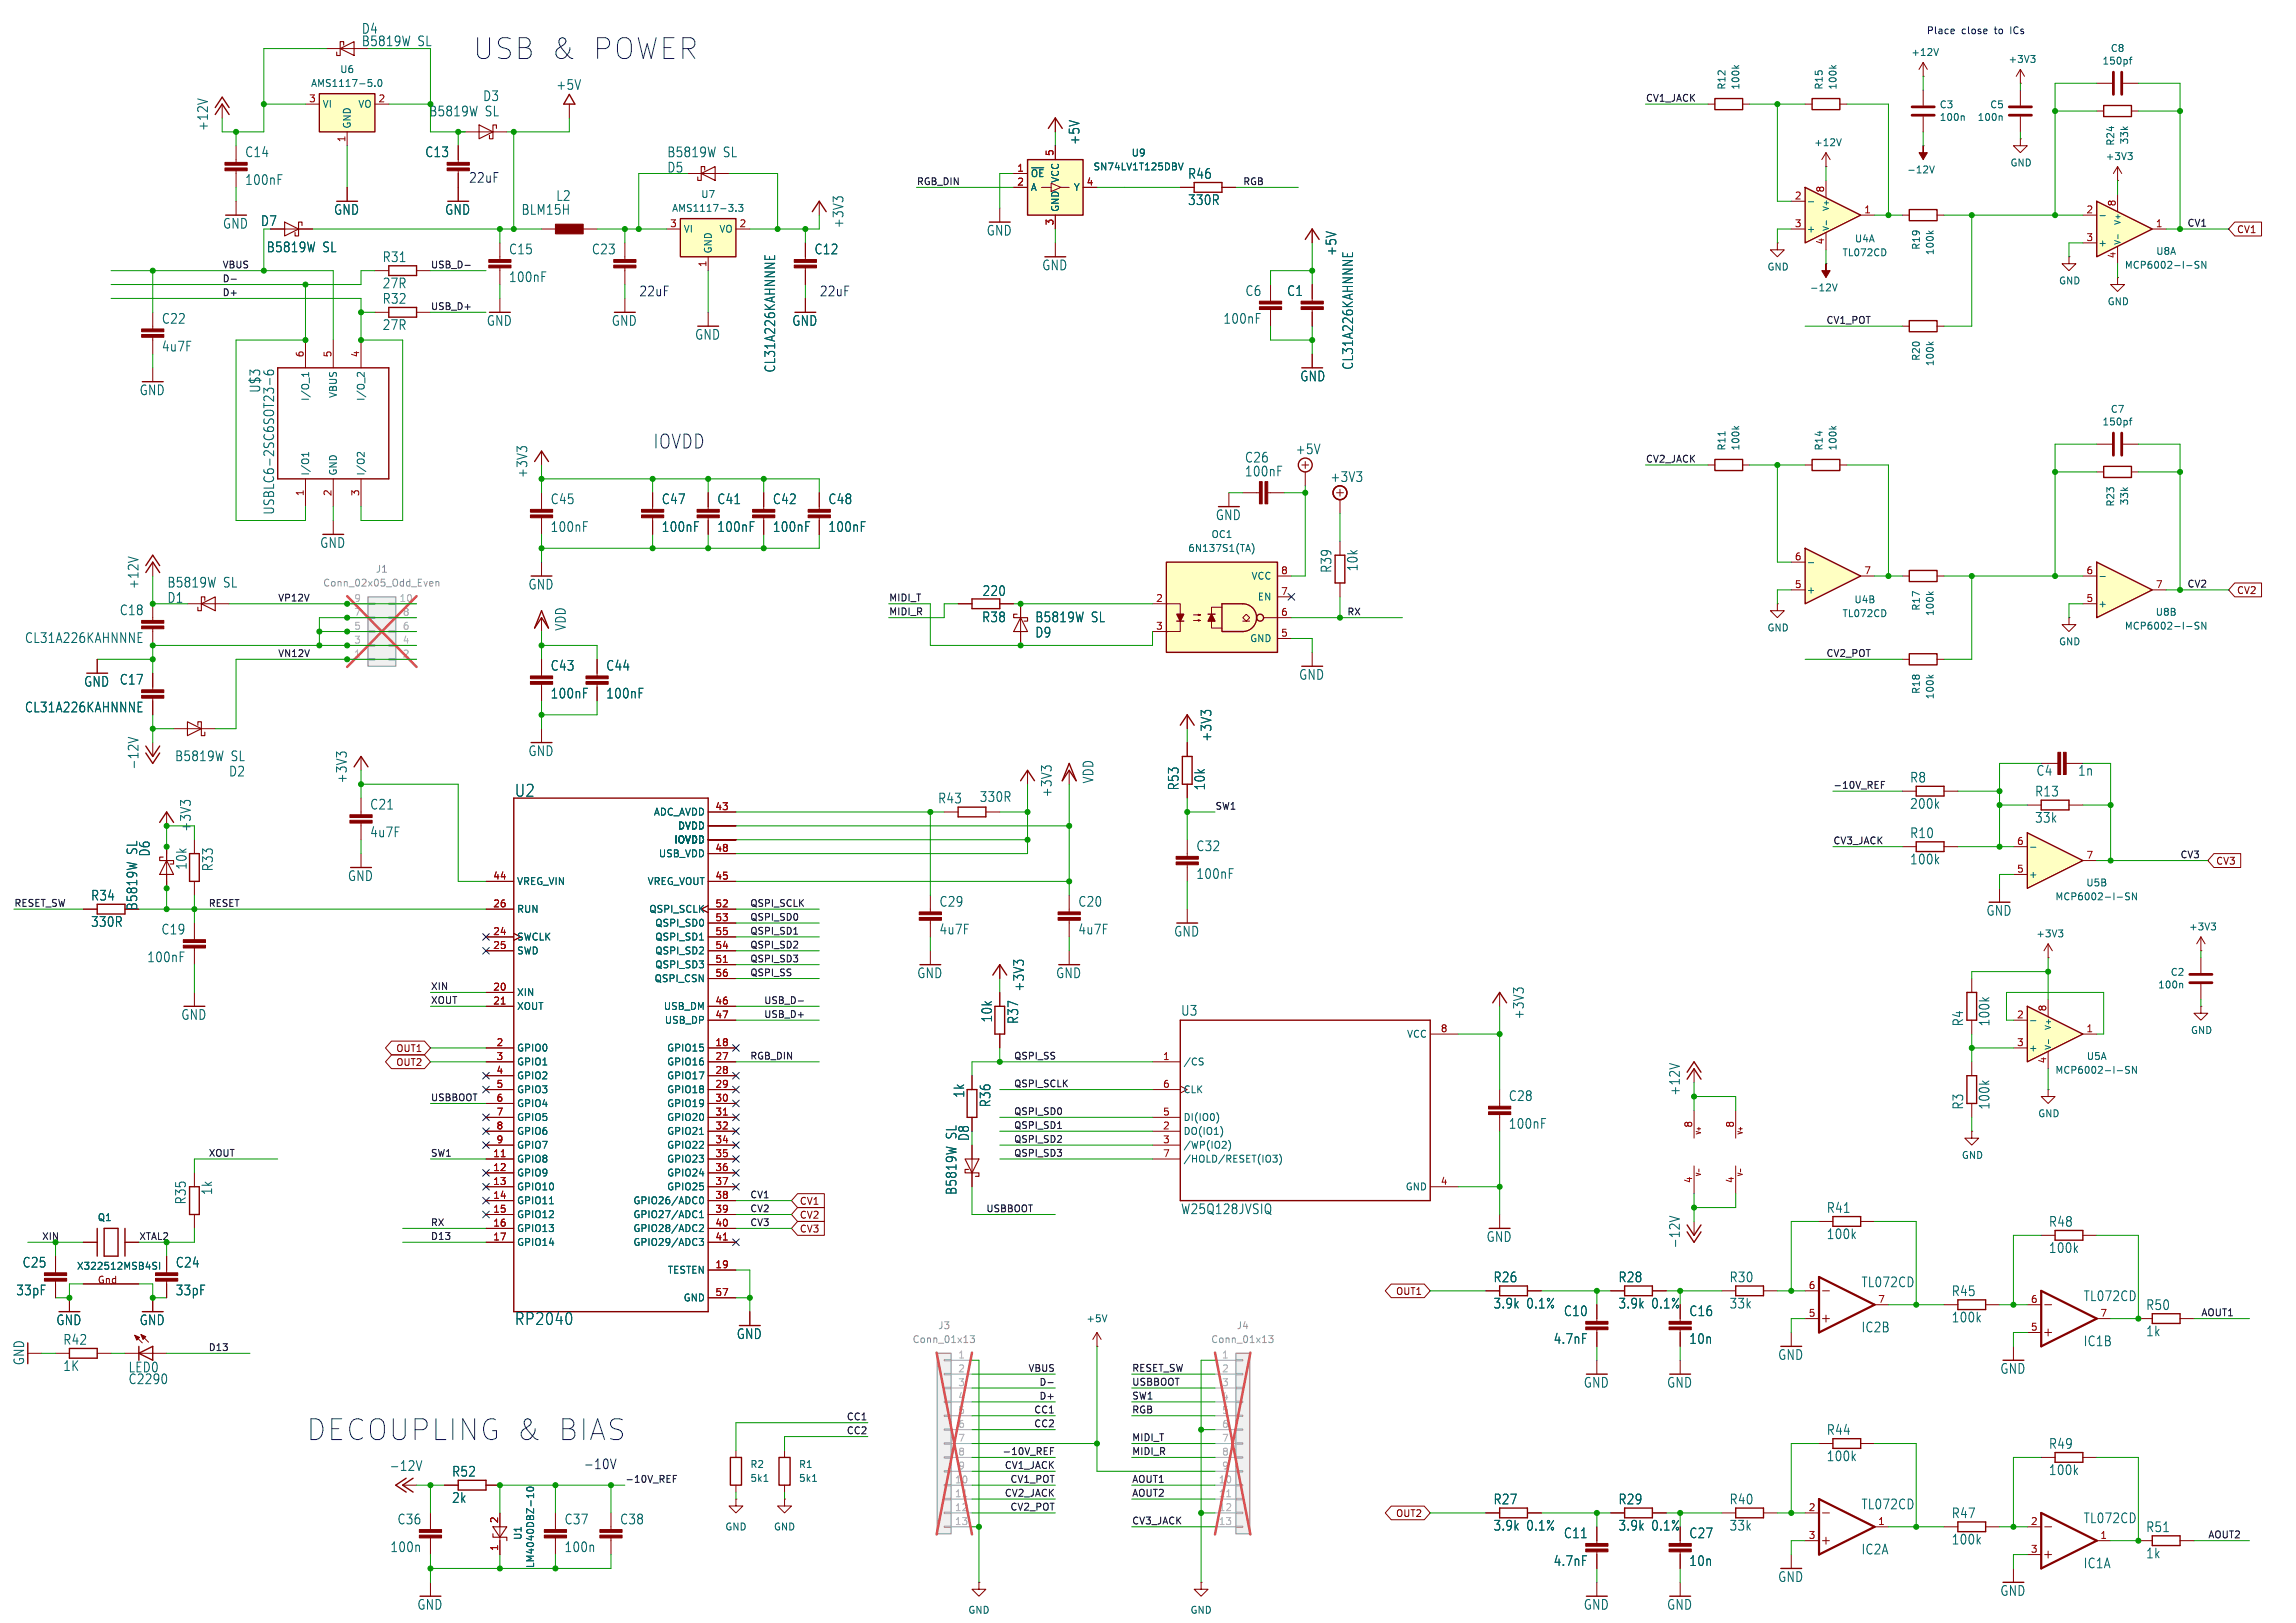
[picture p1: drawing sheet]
<svg xmlns="http://www.w3.org/2000/svg" width="420mm" height="297mm" viewBox="0 0 420 297" stroke-linecap="round" stroke-linejoin="round" font-family="sans-serif">
<defs><g id="words">
<g font-size="5.3" fill="#0000c2">
<text x="86.4" y="11.2">USB &amp;</text>
<text x="107.7" y="11.2">POWER</text>
<text x="55.9" y="263.9">DECOUPLING &amp;</text>
<text x="101.4" y="263.9">BIAS</text>
</g>
<text font-size="3.5" fill="#0000c2" x="119.4" y="82.3">IOVDD</text>
<g font-size="3" fill="#006464">
<text x="94.1" y="146">U2</text>
<text x="94.1" y="242.7">RP2040</text>
</g>
<g font-size="2.5" fill="#006464">
<text x="66.1" y="6.4">D4</text>
<text x="66.1" y="8.7">B5819W</text>
<text x="76.4" y="8.7">SL</text>
<text x="101.7" y="16.7">+5V</text>
<text x="78.4" y="21.5">B5819W</text>
<text x="88.3" y="18.7">D3</text>
<text x="88.7" y="21.5">SL</text>
<text x="38.2" y="24.1" transform="rotate(-90 38.2 24.1)">+12V</text>
<text x="44.8" y="29">C14</text>
<text x="77.7" y="29">C13</text>
<text x="122" y="29">B5819W</text>
<text x="132.3" y="29">SL</text>
<text x="197.7" y="26.6" transform="rotate(-90 197.7 26.6)">+5V</text>
<text x="44.8" y="34.1">100nF</text>
<text x="122" y="31.8">D5</text>
<text x="217.2" y="32.9">R46</text>
<text x="47.6" y="41.6">D7</text>
<text x="61" y="39.5">GND</text>
<text x="81.3" y="39.5">GND</text>
<text x="95.3" y="39.5">BLM15H</text>
<text x="101.7" y="37">L2</text>
<text x="154.5" y="41.9" transform="rotate(-90 154.5 41.9)">+3V3</text>
<text x="217.2" y="37.7">330R</text>
<text x="40.7" y="42.1">GND</text>
<text x="48.7" y="46.4">B5819W</text>
<text x="59" y="46.4">SL</text>
<text x="93" y="46.8">C15</text>
<text x="108.2" y="46.8">C23</text>
<text x="148.9" y="46.8">C12</text>
<text x="180.4" y="43.3">GND</text>
<text x="244.7" y="46.9" transform="rotate(-90 244.7 46.9)">+5V</text>
<text x="69.9" y="48.2">R31</text>
<text x="69.9" y="53">27R</text>
<text x="93" y="51.8">100nF</text>
<text x="190.6" y="49.7">GND</text>
<text x="29.5" y="59.5">C22</text>
<text x="69.9" y="55.8">R32</text>
<text x="89" y="59.8">GND</text>
<text x="111.8" y="59.8">GND</text>
<text x="144.8" y="59.8">GND</text>
<text x="223.7" y="59.5">100nF</text>
<text x="227.7" y="54.4">C6</text>
<text x="235.3" y="54.4">C1</text>
<text x="29.5" y="64.5">4u7F</text>
<text x="69.9" y="60.6">27R</text>
<text x="127.1" y="62.4">GND</text>
<text x="47.8" y="72" transform="rotate(-90 47.8 72)">U$3</text>
<text x="142" y="68.3" transform="rotate(-90 142 68.3)">CL31A226KAHNNNE</text>
<text x="237.8" y="70">GND</text>
<text x="247.7" y="67.8" transform="rotate(-90 247.7 67.8)">CL31A226KAHNNNE</text>
<text x="25.5" y="72.5">GND</text>
<text x="236.9" y="83.3">+5V</text>
<text x="96.7" y="87.6" transform="rotate(-90 96.7 87.6)">+3V3</text>
<text x="227.6" y="84.9">C26</text>
<text x="227.6" y="87.4">100nF</text>
<text x="243.3" y="88.4">+3V3</text>
<text x="50.4" y="94.3" transform="rotate(-90 50.4 94.3)">USBLC6-2SC6SOT23-6</text>
<text x="100.6" y="92.5">C45</text>
<text x="121" y="92.5">C47</text>
<text x="131.1" y="92.5">C41</text>
<text x="141.3" y="92.5">C42</text>
<text x="151.4" y="92.5">C48</text>
<text x="222.3" y="95.4">GND</text>
<text x="58.5" y="100.5">GND</text>
<text x="100.6" y="97.6">100nF</text>
<text x="121" y="97.6">100nF</text>
<text x="131.1" y="97.6">100nF</text>
<text x="141.3" y="97.6">100nF</text>
<text x="151.4" y="97.6">100nF</text>
<text x="25.5" y="107.9" transform="rotate(-90 25.5 107.9)">+12V</text>
<text x="30.5" y="107.7">B5819W</text>
<text x="40.8" y="107.7">SL</text>
<text x="243.8" y="104.9" transform="rotate(-90 243.8 104.9)">R39</text>
<text x="248.6" y="104.6" transform="rotate(-90 248.6 104.6)">10k</text>
<text x="21.8" y="112.8">C18</text>
<text x="30.5" y="110.5">D1</text>
<text x="96.6" y="108.1">GND</text>
<text x="179.6" y="109.3">220</text>
<text x="4.5" y="117.9">CL31A226KAHNNNE</text>
<text x="103.7" y="115.5" transform="rotate(-90 103.7 115.5)">VDD</text>
<text x="179.6" y="114.1">R38</text>
<text x="189.3" y="116.9">D9</text>
<text x="189.3" y="114.1">B5819W</text>
<text x="199.6" y="114.1">SL</text>
<text x="15.3" y="125.9">GND</text>
<text x="21.8" y="125.5">C17</text>
<text x="100.6" y="123">C43</text>
<text x="110.8" y="123">C44</text>
<text x="237.5" y="124.6">GND</text>
<text x="4.5" y="130.6">CL31A226KAHNNNE</text>
<text x="100.6" y="128">100nF</text>
<text x="110.8" y="128">100nF</text>
<text x="221.8" y="135.8" transform="rotate(-90 221.8 135.8)">+3V3</text>
<text x="25.5" y="140.9" transform="rotate(-90 25.5 140.9)">-12V</text>
<text x="31.9" y="139.5">B5819W</text>
<text x="41.8" y="142.3">D2</text>
<text x="42.2" y="139.5">SL</text>
<text x="63.6" y="143.5" transform="rotate(-90 63.6 143.5)">+3V3</text>
<text x="96.6" y="138.6">GND</text>
<text x="200.2" y="143.5" transform="rotate(-90 200.2 143.5)">VDD</text>
<text x="349.3" y="143.4">R8</text>
<text x="372.4" y="142.2">C4</text>
<text x="380" y="142.2">1n</text>
<text x="67.6" y="148.4">C21</text>
<text x="171.5" y="147.2">R43</text>
<text x="179.1" y="147">330R</text>
<text x="192.6" y="146" transform="rotate(-90 192.6 146)">+3V3</text>
<text x="215.8" y="144.7" transform="rotate(-90 215.8 144.7)">R53</text>
<text x="220.6" y="144.7" transform="rotate(-90 220.6 144.7)">10k</text>
<text x="349.3" y="148.2">200k</text>
<text x="372.2" y="146">R13</text>
<text x="35.1" y="152.3" transform="rotate(-90 35.1 152.3)">+3V3</text>
<text x="67.6" y="153.4">4u7F</text>
<text x="218.7" y="156">C32</text>
<text x="349.3" y="153.6">R10</text>
<text x="372.2" y="150.8">33k</text>
<text x="25.3" y="156.4" transform="rotate(-90 25.3 156.4)">SL</text>
<text x="27.6" y="156.8" transform="rotate(-90 27.6 156.8)">D6</text>
<text x="34.3" y="159.3" transform="rotate(-90 34.3 159.3)">10k</text>
<text x="39.1" y="159.5" transform="rotate(-90 39.1 159.5)">R33</text>
<text x="63.6" y="161.4">GND</text>
<text x="218.7" y="161.1">100nF</text>
<text x="349.3" y="158.4">100k</text>
<text x="16.6" y="165">R34</text>
<text x="25.3" y="166.7" transform="rotate(-90 25.3 166.7)">B5819W</text>
<text x="171.8" y="166.1">C29</text>
<text x="197.2" y="166.1">C20</text>
<text x="363.3" y="167.8">GND</text>
<text x="16.6" y="169.8">330R</text>
<text x="29.4" y="171.2">C19</text>
<text x="171.8" y="171.2">4u7F</text>
<text x="197.2" y="171.2">4u7F</text>
<text x="214.7" y="171.6">GND</text>
<text x="26.8" y="176.3">100nF</text>
<text x="167.7" y="179.2">GND</text>
<text x="193.1" y="179.2">GND</text>
<text x="187.5" y="181.6" transform="rotate(-90 187.5 181.6)">+3V3</text>
<text x="33.1" y="186.8">GND</text>
<text x="181.7" y="187.2" transform="rotate(-90 181.7 187.2)">10k</text>
<text x="186.5" y="187.5" transform="rotate(-90 186.5 187.5)">R37</text>
<text x="216" y="186.1">U3</text>
<text x="279" y="186.6" transform="rotate(-90 279 186.6)">+3V3</text>
<text x="359.3" y="187.9" transform="rotate(-90 359.3 187.9)">R4</text>
<text x="364.1" y="187.9" transform="rotate(-90 364.1 187.9)">100k</text>
<text x="176.6" y="201" transform="rotate(-90 176.6 201)">1k</text>
<text x="181.4" y="202.7" transform="rotate(-90 181.4 202.7)">R36</text>
<text x="275.9" y="201.7">C28</text>
<text x="307.5" y="200.6" transform="rotate(-90 307.5 200.6)">+12V</text>
<text x="359.3" y="203.1" transform="rotate(-90 359.3 203.1)">R3</text>
<text x="364.1" y="203.1" transform="rotate(-90 364.1 203.1)">100k</text>
<text x="175.2" y="208.5" transform="rotate(-90 175.2 208.5)">SL</text>
<text x="177.5" y="208.9" transform="rotate(-90 177.5 208.9)">D8</text>
<text x="275.9" y="206.8">100nF</text>
<text x="34.2" y="220.5" transform="rotate(-90 34.2 220.5)">R35</text>
<text x="39" y="218.8" transform="rotate(-90 39 218.8)">1k</text>
<text x="175.2" y="218.8" transform="rotate(-90 175.2 218.8)">B5819W</text>
<text x="216" y="222.4">W25Q128JVSIQ</text>
<text x="271.8" y="227.5">GND</text>
<text x="334.1" y="222.2">R41</text>
<text x="334.1" y="227">100k</text>
<text x="374.7" y="224.7">R48</text>
<text x="4" y="232.2">C25</text>
<text x="32.1" y="232.2">C24</text>
<text x="307.5" y="228.5" transform="rotate(-90 307.5 228.5)">-12V</text>
<text x="374.7" y="229.5">100k</text>
<text x="2.9" y="237.3">33pF</text>
<text x="32.1" y="237.3">33pF</text>
<text x="273.1" y="234.9">R26</text>
<text x="273.1" y="239.7">3.9k</text>
<text x="279.2" y="239.7">0.1%</text>
<text x="296" y="234.9">R28</text>
<text x="296" y="239.7">3.9k</text>
<text x="302.1" y="239.7">0.1%</text>
<text x="316.3" y="234.9">R30</text>
<text x="316.3" y="239.7">33k</text>
<text x="340.4" y="235.8">TL072CD</text>
<text x="356.9" y="237.4">R45</text>
<text x="381.1" y="238.3">TL072CD</text>
<text x="392.5" y="239.9">R50</text>
<text x="10.2" y="242.7">GND</text>
<text x="25.5" y="242.7">GND</text>
<text x="134.7" y="245.3">GND</text>
<text x="286" y="241.1">C10</text>
<text x="308.9" y="241.1">C16</text>
<text x="340.4" y="244">IC2B</text>
<text x="356.9" y="242.2">100k</text>
<text x="392.5" y="244.7">1k</text>
<text x="4.6" y="249.9" transform="rotate(-90 4.6 249.9)">GND</text>
<text x="11.5" y="251.1">1K</text>
<text x="11.5" y="246.3">R42</text>
<text x="23.4" y="251.4">LED0</text>
<text x="284.1" y="246.1">4.7nF</text>
<text x="308.9" y="246.1">10n</text>
<text x="325.2" y="249.1">GND</text>
<text x="365.8" y="251.6">GND</text>
<text x="381.1" y="246.6">IC1B</text>
<text x="23.4" y="253.5">C2290</text>
<text x="289.6" y="254.1">GND</text>
<text x="304.9" y="254.1">GND</text>
<text x="334.1" y="262.8">R44</text>
<text x="71.2" y="269.4">-12V</text>
<text x="334.1" y="267.6">100k</text>
<text x="374.7" y="265.3">R49</text>
<text x="82.6" y="270.4">R52</text>
<text x="82.6" y="275.2">2k</text>
<text x="273.1" y="275.5">R27</text>
<text x="296" y="275.5">R29</text>
<text x="316.3" y="275.5">R40</text>
<text x="374.7" y="270.1">100k</text>
<text x="72.6" y="279.2">C36</text>
<text x="103.2" y="279.2">C37</text>
<text x="113.3" y="279.2">C38</text>
<text x="273.1" y="280.3">3.9k</text>
<text x="279.2" y="280.3">0.1%</text>
<text x="286" y="281.7">C11</text>
<text x="296" y="280.3">3.9k</text>
<text x="302.1" y="280.3">0.1%</text>
<text x="308.9" y="281.7">C27</text>
<text x="316.3" y="280.3">33k</text>
<text x="340.4" y="276.4">TL072CD</text>
<text x="356.9" y="278">R47</text>
<text x="381.1" y="279">TL072CD</text>
<text x="392.5" y="280.6">R51</text>
<text x="71.3" y="284.2">100n</text>
<text x="103.2" y="284.2">100n</text>
<text x="284.1" y="286.8">4.7nF</text>
<text x="308.9" y="286.8">10n</text>
<text x="340.4" y="284.7">IC2A</text>
<text x="356.9" y="282.8">100k</text>
<text x="381.1" y="287.2">IC1A</text>
<text x="392.5" y="285.4">1k</text>
<text x="325.2" y="289.7">GND</text>
<text x="365.8" y="292.2">GND</text>
<text x="76.3" y="294.8">GND</text>
<text x="289.6" y="294.8">GND</text>
<text x="304.9" y="294.8">GND</text>
</g>
<g font-size="2.5" fill="#0000c2">
<text x="85.7" y="33.7">22uF</text>
<text x="116.8" y="54.4">22uF</text>
<text x="149.9" y="54.4">22uF</text>
<text x="106.7" y="269">-10V</text>
</g>
<g font-size="1.8" fill="#006464">
<text x="349.5" y="10.4">+12V</text>
<text x="367.3" y="11.7">+3V3</text>
<text x="386" y="9.7">C8</text>
<text x="56.8" y="16.1">AMS1117-5.0</text>
<text x="62.1" y="13.6">U6</text>
<text x="315.8" y="16.5" transform="rotate(-90 315.8 16.5)">R12</text>
<text x="318.4" y="16.5" transform="rotate(-90 318.4 16.5)">100k</text>
<text x="333.6" y="16.5" transform="rotate(-90 333.6 16.5)">R15</text>
<text x="336.1" y="16.5" transform="rotate(-90 336.1 16.5)">100k</text>
<text x="384.5" y="12">150pf</text>
<text x="58.9" y="19.9">VI</text>
<text x="64.4" y="23.6" transform="rotate(-90 64.4 23.6)">GND</text>
<text x="65.4" y="19.9">VO</text>
<text x="354.7" y="20">C3</text>
<text x="354.7" y="22.3">100n</text>
<text x="361.7" y="22.3">100n</text>
<text x="364" y="20">C5</text>
<text x="206.9" y="28.8">U9</text>
<text x="331.7" y="26.9">+12V</text>
<text x="385.1" y="29.5">+3V3</text>
<text x="386.9" y="26.8" transform="rotate(-90 386.9 26.8)">R24</text>
<text x="389.5" y="26.5" transform="rotate(-90 389.5 26.5)">33k</text>
<text x="188.5" y="32.6">~{OE}</text>
<text x="188.5" y="35.2">A</text>
<text x="193.9" y="33.6" transform="rotate(-90 193.9 33.6)">VCC</text>
<text x="196.3" y="35.2">Y</text>
<text x="199.9" y="31.4">SN74LV1T125DBV</text>
<text x="348.8" y="31.9">-12V</text>
<text x="367.7" y="30.7">GND</text>
<text x="122.8" y="39">AMS1117-3.3</text>
<text x="128.2" y="36.4">U7</text>
<text x="193.9" y="38.9" transform="rotate(-90 193.9 38.9)">GND</text>
<text x="125" y="42.8">VI</text>
<text x="130.4" y="46.5" transform="rotate(-90 130.4 46.5)">GND</text>
<text x="131.5" y="42.8">VO</text>
<text x="330.4" y="42.8">+</text>
<text x="336.9" y="47.1">TL072CD</text>
<text x="339.2" y="44.6">U4A</text>
<text x="351.4" y="45.8" transform="rotate(-90 351.4 45.8)">R19</text>
<text x="353.9" y="46.8" transform="rotate(-90 353.9 46.8)">100k</text>
<text x="383.7" y="45.3">+</text>
<text x="394.3" y="46.8">U8A</text>
<text x="323.2" y="49.7">GND</text>
<text x="331" y="53.5">-12V</text>
<text x="376.5" y="52.2">GND</text>
<text x="388.6" y="49.4">MCP6002-I-SN</text>
<text x="385.4" y="56.1">GND</text>
<text x="351.4" y="66.1" transform="rotate(-90 351.4 66.1)">R20</text>
<text x="353.9" y="67.1" transform="rotate(-90 353.9 67.1)">100k</text>
<text x="56.7" y="73.5" transform="rotate(-90 56.7 73.5)">I/O_1</text>
<text x="61.8" y="72.9" transform="rotate(-90 61.8 72.9)">VBUS</text>
<text x="66.9" y="73.5" transform="rotate(-90 66.9 73.5)">I/O_2</text>
<text x="386" y="75.7">C7</text>
<text x="315.8" y="82.5" transform="rotate(-90 315.8 82.5)">R11</text>
<text x="318.4" y="82.5" transform="rotate(-90 318.4 82.5)">100k</text>
<text x="333.6" y="82.5" transform="rotate(-90 333.6 82.5)">R14</text>
<text x="336.1" y="82.5" transform="rotate(-90 336.1 82.5)">100k</text>
<text x="384.5" y="78.1">150pf</text>
<text x="56.7" y="87.1" transform="rotate(-90 56.7 87.1)">I/O1</text>
<text x="61.8" y="87.1" transform="rotate(-90 61.8 87.1)">GND</text>
<text x="66.9" y="87.1" transform="rotate(-90 66.9 87.1)">I/O2</text>
<text x="386.9" y="92.8" transform="rotate(-90 386.9 92.8)">R23</text>
<text x="389.5" y="92.6" transform="rotate(-90 389.5 92.6)">33k</text>
<text x="217.2" y="101.2">6N137S1(TA)</text>
<text x="221.5" y="98.7">OC1</text>
<text x="228.8" y="106.3">VCC</text>
<text x="230" y="110.1">EN</text>
<text x="330.4" y="108.8">+</text>
<text x="336.9" y="113.1">TL072CD</text>
<text x="339.1" y="110.6">U4B</text>
<text x="351.4" y="111.9" transform="rotate(-90 351.4 111.9)">R17</text>
<text x="353.9" y="112.8" transform="rotate(-90 353.9 112.8)">100k</text>
<text x="383.7" y="111.4">+</text>
<text x="394.2" y="112.9">U8B</text>
<text x="228.6" y="117.7">GND</text>
<text x="323.2" y="115.7">GND</text>
<text x="376.5" y="118.3">GND</text>
<text x="388.6" y="115.4">MCP6002-I-SN</text>
<text x="351.4" y="127.1" transform="rotate(-90 351.4 127.1)">R18</text>
<text x="353.9" y="128.1" transform="rotate(-90 353.9 128.1)">100k</text>
<text x="119.5" y="149.5">ADC_AVDD</text>
<text x="123.3" y="154.5">IOVDD</text>
<text x="123.9" y="152">DVDD</text>
<text x="120.4" y="157.1">USB_VDD</text>
<text x="371" y="160.9">+</text>
<text x="94.5" y="167.2">RUN</text>
<text x="94.5" y="162.2">VREG_VIN</text>
<text x="118.4" y="162.2">VREG_VOUT</text>
<text x="118.7" y="167.2">QSPI_SCLK</text>
<text x="375.9" y="164.9">MCP6002-I-SN</text>
<text x="381.5" y="162.4">U5B</text>
<text x="94.5" y="172.3">SWCLK</text>
<text x="119.8" y="169.8">QSPI_SD0</text>
<text x="119.8" y="172.3">QSPI_SD1</text>
<text x="372.4" y="171.7">+3V3</text>
<text x="400.3" y="170.5">+3V3</text>
<text x="94.5" y="174.9">SWD</text>
<text x="119.6" y="179.9">QSPI_CSN</text>
<text x="119.8" y="177.4">QSPI_SD3</text>
<text x="119.8" y="174.9">QSPI_SD2</text>
<text x="397" y="178.8">C2</text>
<text x="94.5" y="182.5">XIN</text>
<text x="94.5" y="185">XOUT</text>
<text x="121.3" y="185">USB_DM</text>
<text x="394.7" y="181.1">100n</text>
<text x="121.5" y="187.6">USB_DP</text>
<text x="257.3" y="190.1">VCC</text>
<text x="400.7" y="189.4">GND</text>
<text x="94.5" y="192.6">GPIO0</text>
<text x="94.5" y="195.2">GPIO1</text>
<text x="94.5" y="197.7">GPIO2</text>
<text x="121.9" y="192.6">GPIO15</text>
<text x="121.9" y="195.2">GPIO16</text>
<text x="121.9" y="197.7">GPIO17</text>
<text x="216.4" y="195.2">/CS</text>
<text x="371" y="192.6">+</text>
<text x="375.9" y="196.7">MCP6002-I-SN</text>
<text x="381.6" y="194.2">U5A</text>
<text x="94.5" y="200.3">GPIO3</text>
<text x="94.5" y="202.8">GPIO4</text>
<text x="121.9" y="200.3">GPIO18</text>
<text x="121.9" y="202.8">GPIO19</text>
<text x="216.4" y="200.3">CLK</text>
<text x="94.5" y="205.3">GPIO5</text>
<text x="94.5" y="207.9">GPIO6</text>
<text x="121.9" y="205.3">GPIO20</text>
<text x="121.9" y="207.9">GPIO21</text>
<text x="216.4" y="207.9">DO(IO1)</text>
<text x="216.4" y="205.3">DI(IO0)</text>
<text x="372.7" y="204.6">GND</text>
<text x="94.5" y="213">GPIO8</text>
<text x="94.5" y="215.5">GPIO9</text>
<text x="94.5" y="210.4">GPIO7</text>
<text x="121.9" y="210.4">GPIO22</text>
<text x="121.9" y="213">GPIO23</text>
<text x="121.9" y="215.5">GPIO24</text>
<text x="216.4" y="210.4">/WP(IO2)</text>
<text x="216.4" y="213">/HOLD/RESET(IO3)</text>
<text x="358.8" y="212.3">GND</text>
<text x="94.5" y="218">GPIO10</text>
<text x="94.5" y="220.6">GPIO11</text>
<text x="115.8" y="220.6">GPIO26/ADC0</text>
<text x="121.9" y="218">GPIO25</text>
<text x="257" y="218">GND</text>
<text x="17.8" y="223.7">Q1</text>
<text x="94.5" y="223.1">GPIO12</text>
<text x="94.5" y="225.7">GPIO13</text>
<text x="115.8" y="223.1">GPIO27/ADC1</text>
<text x="115.8" y="225.7">GPIO28/ADC2</text>
<text x="14" y="232.5">X322512MSB4SI</text>
<text x="94.5" y="228.2">GPIO14</text>
<text x="115.8" y="228.2">GPIO29/ADC3</text>
<text x="122.1" y="233.3">TESTEN</text>
<text x="125" y="238.4">GND</text>
<text x="198.6" y="242.2">+5V</text>
<text x="137.2" y="268.8">R2</text>
<text x="146.1" y="268.8">R1</text>
<text x="137.2" y="271.4">5k1</text>
<text x="146.1" y="271.4">5k1</text>
<text x="95.6" y="281.9" transform="rotate(-90 95.6 281.9)">U1</text>
<text x="132.6" y="280.3">GND</text>
<text x="141.5" y="280.3">GND</text>
<text x="97.9" y="287.1" transform="rotate(-90 97.9 287.1)">LM4040DBZ-10</text>
<text x="177" y="295.5">GND</text>
<text x="217.7" y="295.5">GND</text>
</g>
<g font-size="1.8" fill="#0000c2">
<text x="352.4" y="6.5">Place</text>
<text x="358.8" y="6.5">close</text>
<text x="365" y="6.5">to</text>
<text x="368" y="6.5">ICs</text>
</g>
<g font-size="1.8" fill="#a90000">
<text x="56.4" y="18.8">3</text>
<text x="69.1" y="18.8">2</text>
<text x="63.2" y="26.1" transform="rotate(-90 63.2 26.1)">1</text>
<text x="192.8" y="28.6" transform="rotate(-90 192.8 28.6)">5</text>
<text x="186" y="31.5">1</text>
<text x="186" y="34">2</text>
<text x="198.7" y="34">4</text>
<text x="333.8" y="35.3" transform="rotate(-90 333.8 35.3)">8</text>
<text x="122.5" y="41.7">3</text>
<text x="135.2" y="41.7">2</text>
<text x="192.8" y="41.3" transform="rotate(-90 192.8 41.3)">3</text>
<text x="328.2" y="36.6">2</text>
<text x="328.2" y="41.7">3</text>
<text x="340.9" y="39.1">1</text>
<text x="381.6" y="39.1">2</text>
<text x="387.1" y="37.9" transform="rotate(-90 387.1 37.9)">8</text>
<text x="394.3" y="41.7">1</text>
<text x="333.8" y="44.8" transform="rotate(-90 333.8 44.8)">4</text>
<text x="381.6" y="44.2">3</text>
<text x="387.1" y="47.4" transform="rotate(-90 387.1 47.4)">4</text>
<text x="129.3" y="49" transform="rotate(-90 129.3 49)">1</text>
<text x="55.6" y="65.5" transform="rotate(-90 55.6 65.5)">6</text>
<text x="60.7" y="65.5" transform="rotate(-90 60.7 65.5)">5</text>
<text x="65.8" y="65.5" transform="rotate(-90 65.8 65.5)">4</text>
<text x="55.6" y="90.9" transform="rotate(-90 55.6 90.9)">1</text>
<text x="60.7" y="90.9" transform="rotate(-90 60.7 90.9)">2</text>
<text x="65.8" y="90.9" transform="rotate(-90 65.8 90.9)">3</text>
<text x="234.2" y="105.2">8</text>
<text x="328.2" y="107.7">5</text>
<text x="328.2" y="102.6">6</text>
<text x="340.9" y="105.2">7</text>
<text x="381.6" y="105.2">6</text>
<text x="394.3" y="107.7">7</text>
<text x="211.4" y="110.2">2</text>
<text x="234.2" y="112.8">6</text>
<text x="234.2" y="109">7</text>
<text x="381.6" y="110.2">5</text>
<text x="211.4" y="115.3">3</text>
<text x="234.2" y="116.6">5</text>
<text x="130.8" y="148.3">43</text>
<text x="130.8" y="156">48</text>
<text x="368.9" y="154.7">6</text>
<text x="90.1" y="161">44</text>
<text x="130.8" y="161">45</text>
<text x="368.9" y="159.8">5</text>
<text x="381.6" y="157.2">7</text>
<text x="90.1" y="166.1">26</text>
<text x="130.8" y="166.1">52</text>
<text x="90.1" y="171.2">24</text>
<text x="90.1" y="173.7">25</text>
<text x="130.8" y="168.7">53</text>
<text x="130.8" y="173.7">54</text>
<text x="130.8" y="171.2">55</text>
<text x="130.8" y="176.3">51</text>
<text x="130.8" y="178.8">56</text>
<text x="90.1" y="181.4">20</text>
<text x="90.1" y="183.9">21</text>
<text x="130.8" y="183.9">46</text>
<text x="374.4" y="185.2" transform="rotate(-90 374.4 185.2)">8</text>
<text x="90.7" y="191.5">2</text>
<text x="130.8" y="191.5">18</text>
<text x="130.8" y="186.4">47</text>
<text x="263.5" y="189">8</text>
<text x="368.9" y="186.4">2</text>
<text x="368.9" y="191.5">3</text>
<text x="381.6" y="189">1</text>
<text x="90.7" y="194.1">3</text>
<text x="90.7" y="196.6">4</text>
<text x="130.8" y="194.1">27</text>
<text x="130.8" y="196.6">28</text>
<text x="212.7" y="194.1">1</text>
<text x="374.4" y="194.7" transform="rotate(-90 374.4 194.7)">4</text>
<text x="90.7" y="199.1">5</text>
<text x="90.7" y="201.7">6</text>
<text x="130.8" y="199.1">29</text>
<text x="130.8" y="201.7">30</text>
<text x="212.7" y="199.1">6</text>
<text x="90.7" y="204.2">7</text>
<text x="90.7" y="206.8">8</text>
<text x="90.7" y="209.3">9</text>
<text x="130.8" y="204.2">31</text>
<text x="130.8" y="206.8">32</text>
<text x="130.8" y="209.3">34</text>
<text x="212.7" y="206.8">2</text>
<text x="212.7" y="209.3">3</text>
<text x="212.7" y="204.2">5</text>
<text x="309.6" y="206.4" transform="rotate(-90 309.6 206.4)">8</text>
<text x="317.2" y="206.4" transform="rotate(-90 317.2 206.4)">8</text>
<text x="90.1" y="211.8">11</text>
<text x="90.1" y="214.4">12</text>
<text x="130.8" y="211.8">35</text>
<text x="130.8" y="214.4">36</text>
<text x="212.7" y="211.8">7</text>
<text x="90.1" y="216.9">13</text>
<text x="90.1" y="219.5">14</text>
<text x="90.1" y="222">15</text>
<text x="130.8" y="216.9">37</text>
<text x="130.8" y="219.5">38</text>
<text x="130.8" y="222">39</text>
<text x="263.5" y="216.9">4</text>
<text x="309.6" y="216.6" transform="rotate(-90 309.6 216.6)">4</text>
<text x="317.2" y="216.6" transform="rotate(-90 317.2 216.6)">4</text>
<text x="90.1" y="224.5">16</text>
<text x="90.1" y="227.1">17</text>
<text x="130.8" y="224.5">40</text>
<text x="130.8" y="227.1">41</text>
<text x="130.8" y="232.2">19</text>
<text x="130.8" y="237.2">57</text>
<text x="330.8" y="236">6</text>
<text x="343.5" y="238.5">7</text>
<text x="371.4" y="238.5">6</text>
<text x="330.8" y="241">5</text>
<text x="371.4" y="243.6">5</text>
<text x="384.1" y="241">7</text>
<text x="91.2" y="278.8" transform="rotate(-90 91.2 278.8)">2</text>
<text x="330.8" y="276.6">2</text>
<text x="330.8" y="281.7">3</text>
<text x="343.5" y="279.1">1</text>
<text x="371.4" y="279.1">2</text>
<text x="384.1" y="281.7">1</text>
<text x="91.2" y="283.9" transform="rotate(-90 91.2 283.9)">1</text>
<text x="371.4" y="284.2">3</text>
</g>
<g font-size="1.8" fill="#0f0f0f">
<text x="301" y="18.7">CV1_JACK</text>
<text x="400" y="41.6">CV1</text>
<text x="334" y="59.3">CV1_POT</text>
<text x="301" y="84.7">CV2_JACK</text>
<text x="400" y="107.6">CV2</text>
<text x="162.6" y="110.1">MIDI_T</text>
<text x="162.6" y="112.7">MIDI_R</text>
<text x="334" y="120.3">CV2_POT</text>
<text x="335.3" y="144.4">-10V_REF</text>
<text x="335.3" y="154.6">CV3_JACK</text>
<text x="2.5" y="166">RESET_SW</text>
<text x="78.7" y="183.8">XOUT</text>
<text x="78.7" y="181.3">XIN</text>
<text x="78.7" y="227">D13</text>
<text x="402.6" y="241">AOUT1</text>
<text x="207" y="251.1">RESET_SW</text>
<text x="207" y="253.7">USBBOOT</text>
<text x="207" y="256.2">SW1</text>
<text x="154.8" y="262.5">CC2</text>
<text x="154.8" y="260">CC1</text>
<text x="189.1" y="261.3">CC2</text>
<text x="189.1" y="258.7">CC1</text>
<text x="207" y="258.7">RGB</text>
<text x="207" y="263.8">MIDI_T</text>
<text x="183.3" y="266.4">-10V_REF</text>
<text x="183.7" y="268.9">CV1_JACK</text>
<text x="207" y="266.4">MIDI_R</text>
<text x="114.3" y="271.4">-10V_REF</text>
<text x="183.7" y="274">CV2_JACK</text>
<text x="184.7" y="271.4">CV1_POT</text>
<text x="207" y="271.4">AOUT1</text>
<text x="207" y="274">AOUT2</text>
<text x="184.7" y="276.5">CV2_POT</text>
<text x="207" y="279.1">CV3_JACK</text>
<text x="403.9" y="281.6">AOUT2</text>
</g>
<g font-size="1.8" fill="#840000">
<text x="409.1" y="42.9">CV1</text>
<text x="409.1" y="108.9">CV2</text>
<text x="405.3" y="158.4">CV3</text>
<text x="146.2" y="220.7">CV1</text>
<text x="146.2" y="223.2">CV2</text>
<text x="146.2" y="225.7">CV3</text>
<text x="17.8" y="235.1">Gnd</text>
</g>
<g font-size="1.8" fill="#989898">
<text x="59" y="107.5">Conn_02x05_Odd_Even</text>
<text x="68.7" y="105">J1</text>
<text x="166.8" y="246">Conn_01x13</text>
<text x="171.5" y="243.4">J3</text>
<text x="221.5" y="246">Conn_01x13</text>
<text x="226.1" y="243.4">J4</text>
</g>
<g font-size="1.8" fill="#aaa">
<text x="64.7" y="112.8">7</text>
<text x="64.7" y="110.2">9</text>
<text x="73" y="110.2">10</text>
<text x="73.6" y="112.8">8</text>
<text x="64.7" y="117.9">3</text>
<text x="64.7" y="115.3">5</text>
<text x="73.6" y="117.9">4</text>
<text x="73.6" y="115.3">6</text>
<text x="64.7" y="120.4">1</text>
<text x="73.6" y="120.4">2</text>
<text x="175.2" y="248.7">1</text>
<text x="175.2" y="251.2">2</text>
<text x="223.4" y="248.7">1</text>
<text x="223.4" y="251.2">2</text>
<text x="175.2" y="253.7">3</text>
<text x="175.2" y="256.3">4</text>
<text x="223.4" y="253.7">3</text>
<text x="223.4" y="256.3">4</text>
<text x="175.2" y="258.8">5</text>
<text x="175.2" y="261.4">6</text>
<text x="175.2" y="263.9">7</text>
<text x="223.4" y="258.8">5</text>
<text x="223.4" y="261.4">6</text>
<text x="223.4" y="263.9">7</text>
<text x="175.2" y="266.4">8</text>
<text x="175.2" y="269">9</text>
<text x="223.4" y="266.4">8</text>
<text x="223.4" y="269">9</text>
<text x="174.6" y="271.5">10</text>
<text x="174.6" y="274.1">11</text>
<text x="222.8" y="271.5">10</text>
<text x="222.8" y="274.1">11</text>
<text x="174.6" y="276.6">12</text>
<text x="174.6" y="279.1">13</text>
<text x="222.8" y="276.6">12</text>
<text x="222.8" y="279.1">13</text>
</g>
<g font-size="1.7" fill="#0f0f0f">
<text x="167.6" y="33.9">RGB_DIN</text>
<text x="227.3" y="33.9">RGB</text>
<text x="40.6" y="51.7">D-</text>
<text x="40.6" y="49.2">VBUS</text>
<text x="78.7" y="49.2">USB_D-</text>
<text x="40.6" y="54.3">D+</text>
<text x="78.7" y="56.8">USB_D+</text>
<text x="50.8" y="110.1">VP12V</text>
<text x="246.4" y="112.7">RX</text>
<text x="50.8" y="120.3">VN12V</text>
<text x="222.2" y="148.2">SW1</text>
<text x="398.8" y="157.1">CV3</text>
<text x="38.1" y="166">RESET</text>
<text x="137.2" y="166">QSPI_SCLK</text>
<text x="137.2" y="173.6">QSPI_SD2</text>
<text x="137.2" y="171.1">QSPI_SD1</text>
<text x="137.2" y="168.6">QSPI_SD0</text>
<text x="137.2" y="178.7">QSPI_SS</text>
<text x="137.2" y="176.2">QSPI_SD3</text>
<text x="139.7" y="183.8">USB_D-</text>
<text x="139.7" y="186.3">USB_D+</text>
<text x="137.2" y="194">RGB_DIN</text>
<text x="185.4" y="194">QSPI_SS</text>
<text x="78.7" y="201.6">USBBOOT</text>
<text x="185.4" y="199">QSPI_SCLK</text>
<text x="185.4" y="209.2">QSPI_SD2</text>
<text x="185.4" y="204.1">QSPI_SD0</text>
<text x="185.4" y="206.7">QSPI_SD1</text>
<text x="38.1" y="211.7">XOUT</text>
<text x="78.7" y="211.7">SW1</text>
<text x="185.4" y="211.7">QSPI_SD3</text>
<text x="137.2" y="219.4">CV1</text>
<text x="137.2" y="221.9">CV2</text>
<text x="180.3" y="221.9">USBBOOT</text>
<text x="7.6" y="227">XIN</text>
<text x="25.4" y="227">XTAL2</text>
<text x="78.7" y="224.4">RX</text>
<text x="137.2" y="224.4">CV3</text>
<text x="38.1" y="247.3">D13</text>
<text x="188" y="251.1">VBUS</text>
<text x="190" y="256.2">D+</text>
<text x="190" y="253.7">D-</text>
</g>
<g font-size="1.7" fill="#840000">
<text x="72.4" y="192.7">OUT1</text>
<text x="72.4" y="195.2">OUT2</text>
<text x="255.3" y="237.2">OUT1</text>
<text x="255.3" y="277.8">OUT2</text>
</g>
<g font-size="1.4" fill="#006464">
<text x="334.7" y="38.8" transform="rotate(-90 334.7 38.8)">V+</text>
<text x="388.1" y="41.3" transform="rotate(-90 388.1 41.3)">V+</text>
<text x="334.7" y="42.3" transform="rotate(-90 334.7 42.3)">V-</text>
<text x="388.1" y="44.9" transform="rotate(-90 388.1 44.9)">V-</text>
<text x="375.4" y="188.6" transform="rotate(-90 375.4 188.6)">V+</text>
<text x="375.4" y="192.2" transform="rotate(-90 375.4 192.2)">V-</text>
</g>
<g font-size="1.1" fill="#840000">
<text x="311.3" y="207.7" transform="rotate(-90 311.3 207.7)">V+</text>
<text x="319" y="207.7" transform="rotate(-90 319 207.7)">V+</text>
<text x="311.3" y="215.4" transform="rotate(-90 311.3 215.4)">V-</text>
<text x="319" y="215.4" transform="rotate(-90 319 215.4)">V-</text>
</g>
</g></defs>
<path d="M191.8 23.5l1.2-1.9 1.3 1.9" fill="none" stroke="#840000" stroke-width=".25"/>
<path d="M193 21.6v2.5M387.3 33h.1M387.3 30.5l-.7 1.3M387.3 30.5v2.5M387.3 30.5l.8 1.3M224.8 90.2v2.5M35.6 168.9v3.1M35.6 173.5v3M30.5 229.9v3M30.5 234.4v3.1" fill="none" stroke="#840000" stroke-width=".18"/>
<g fill="#840000" stroke="#840000" stroke-width=".18">
<path d="M33.5 173h4.1v.5h-4.1z"/>
<path d="M33.5 172h4.1v.5h-4.1z"/>
<path d="M28.4 233.9h4.1v.5h-4.1z"/>
<path d="M28.4 232.9h4.1v.5h-4.1z"/>
</g>
<path d="M389.2 27.9h.8l-.4 .5M389.8 28.4l.2 .3v.3l-.2 .2M33 174.2h.7" fill="none" stroke="#006464" stroke-width=".18"/>
<path d="M213.4 102.9h20.3v16.5h-20.3z" fill="#ffffc2"/>
<g fill="none" stroke="#840000" stroke-width=".25">
<path d="M50.8 67.3h20.3v20.3h-20.3zM177.8 109.6h5.1v1.8h-5.1zM213.4 102.9h20.3v16.5h-20.3zM215.3 113.7h1.2M221 112.4h1.2M223.5 110.5h3.8a2.54 2.54 0 0 1 2.6 2.5 2.54 2.54 0 0 1-2.6 2.6h-3.8zM244.2 101.6h1.8v5.1h-1.8zM12.7 246.8h5.1v1.7h-5.1zM74.3 270.5l-1.9 1.3 1.9 1.2M75.6 270.5l-1.9 1.3 1.9 1.2"/>
<circle cx="230.5" cy="113" r=".63"/>
</g>
<g fill="none" stroke="#840000" stroke-width=".18">
<path d="M369.6 15.2h.1M369.6 12.7l-.8 1.3M369.6 12.7v2.5M369.6 12.7l.7 1.3M383.5 15.2h2.8M388.4 15.2h2.8M334 48.3h.1M55.9 62.2v5.1M61 62.2v5.1M66 62.2v5.1M55.9 87.6v5.1M61 87.6v5.1"/>
<path d="M66 87.6v5.1M245.1 99.1v2.5M383.5 81.3h2.8M388.4 81.3h2.8M175.3 110.5h2.5M182.9 110.5h2.5M186.7 110.5v7.6M210.8 110.5h5.1v5.1h-5.1M218.3 113.5h1.3l-.4 .2v-.3l.4 .1M218.3 112.5h1.3l-.4 .1v-.2l.4 .1M223.5 111.1h-1.9v3.8h1.9M227.3 113l.7-.6 .6 .6-.6 .7z"/>
<path d="M227.3 113.7h1.3M231.1 113h5.1M233.7 116.8h2.5M233.7 109.2h2.5M233.7 105.4h2.5M245.1 106.7v2.5M378.5 113v1.3h1.2l-1.2 1.3-1.3-1.3h1.3M378.5 113h.1M10.2 247.6h2.5M17.8 247.6h2.5M73.7 271.8h2.5M78.7 276.9v3"/>
<path d="M111.8 276.9v3M78.7 281.4v3.1M111.8 281.4v3.1"/>
</g>
<g fill="#840000" stroke="#840000" stroke-width=".25">
<path d="M215.3 112.4h1.2l-.6 1.3z"/>
<path d="M221.6 112.4l.6 1.3h-1.2z"/>
</g>
<g fill="none" stroke="#006464" stroke-width=".18">
<path d="M371.5 10.2h.7l-.4 .4M372 10.6l.2 .3v.3l-.2 .2M389.5 10.9h.5M390 10.5l-.3 .1v1.1M335.2 52l.4 1.2 .4-1.2M48.9 68l.4-.3h.4l.3 .2v.4l-.3 .3-1-.1M48.9 68.3l.4 .3M49.4 69.2v1.2M56.5 68.2v.7M56.5 68.5h-1.3l.4 .4M66.6 68.2v.7l-.9-.7-.3 .1-.1 .4M389.5 76.9h.5"/>
<path d="M390 76.5l-.3 .2v1.1M56.5 82.8v.7M56.5 83.2h-1.3l.4 .3M66.6 82.8v.8l-.9-.8-.3 .1-.1 .4M228.3 99.6l.4 1.3M229 99.5a1.46 1.46 0 0 1 0 1.9M228 100.5h.6M76.1 267.3l.5 1.8 .6-1.8"/>
</g>
<g fill="#840000" stroke="#840000" stroke-width=".18">
<path d="M76.7 280.9h4.1v.5h-4.1z"/>
<path d="M76.7 279.9h4.1v.5h-4.1z"/>
<path d="M109.7 280.9h4.1v.5h-4.1z"/>
<path d="M109.7 279.9h4.1v.5h-4.1z"/>
<path d="M334 48.3v1.2h.8l-.8 1.3-.8-1.3h.8z"/>
</g>
<path d="M186.1 112.4h-.7v.6h2.6v.7h-.7M186.7 113l1.3 2.6h-2.6z" fill="none" stroke="#840000" stroke-width=".2"/>
<path d="M386.6 13.2v4.1M388.1 13.2v4.1M386.6 79.2v4.1M388.1 79.2v4.1" fill="none" stroke="#840000" stroke-width=".51"/>
<path d="M67.3 109.2h5.1v12.7h-5.1z" fill="#f0f0f0"/>
<g fill="none" stroke="#a1a1a1" stroke-width=".18">
<path d="M63.5 110.5h3.8M63.5 118.1h3.8M63.5 115.6h3.8M63.5 113h3.8M67.3 110.4h1.3v.2h-1.3zM67.3 112.9h1.3v.3h-1.3zM67.3 115.4h1.3v.3h-1.3zM67.3 118h1.3v.2h-1.3zM71.1 110.4h1.3v.2h-1.3zM71.1 112.9h1.3v.3h-1.3zM71.1 115.4h1.3v.3h-1.3zM71.1 118h1.3v.2h-1.3z"/>
<path d="M72.4 110.5h3.8M72.4 118.1h3.8M72.4 115.6h3.8M72.4 113h3.8M63.5 120.7h3.8M67.3 120.5h1.3v.3h-1.3zM71.1 120.5h1.3v.3h-1.3zM72.4 120.7h3.8"/>
</g>
<path d="M67.3 109.2h5.1v12.7h-5.1z" fill="none" stroke="#a1a1a1" stroke-width=".25"/>
<path d="M78.8 106.4l.3 .1 .1 .2-.6 .1M79.1 107.2l-.3 .1M79.7 106.5l.2-.1 .3 .1 .1 .8M79.7 106.4v.9" fill="none" stroke="#989898" stroke-width=".18"/>
<path d="M63.5 109.1l12.7 12.9M76.2 109.1l-12.7 12.9" fill="none" stroke="#e65255" stroke-width=".46"/>
<g fill="#840000" stroke="#840000" stroke-width=".18">
<path d="M230.4 88.1h.5v4.1h-.5z"/>
<path d="M231.4 88.1h.5v4.1h-.5z"/>
<path d="M25.8 244.2l.9 .4-.5 .5z"/>
<path d="M24.6 244.3l.9 .4-.5 .5z"/>
<path d="M25.9 61.2h4.1v.5h-4.1z"/>
<path d="M25.9 60.2h4.1v.5h-4.1z"/>
</g>
<path d="M27.9 57.2v3M27.9 61.7v3.1M27.9 67.3v2.6M227.3 90.2h3.1M231.9 90.2h3M348 105.4h1.2M354.3 105.4h1.3M348 120.7h1.2M354.3 120.7h1.3M22.9 247.6h7.6M24.6 244.3l1.4 1.4M25.8 244.2l1.4 1.4" fill="none" stroke="#840000" stroke-width=".18"/>
<path d="M233.8 85.3h.7M352.8 108.3l.5 .5M353.6 108.3l-.4 .4M352.8 123.5l.5 .5M353.6 123.5l-.4 .4M30.4 251.8v1.1" fill="none" stroke="#006464" stroke-width=".18"/>
<path d="M349.2 104.4h5.1v2h-5.1zM349.2 119.6h5.1v2.1h-5.1zM25.4 246.4v2.5M25.4 247.6l2.5-1.2v2.5z" fill="none" stroke="#840000" stroke-width=".25"/>
<path d="M383.5 102.9l10.2 5.1-10.2 5z" fill="#ffffc2"/>
<g fill="none" stroke="#840000" stroke-width=".25">
<path d="M383.5 102.9l10.2 5.1-10.2 5zM22.9 165.5h-5.1v1.8h5.1"/>
<circle cx="238.8" cy="85.1" r="1.27"/>
</g>
<path d="M85.1 24.1h7.6M125.7 31.8h7.6M238.1 85.1h1.3M238.8 84.5v1.2M238.8 86.4v2.5M381 110.5h2.5M381 105.4h2.5M393.7 108h2.5M15.2 166.4h2.6" fill="none" stroke="#840000" stroke-width=".18"/>
<path d="M384.1 105.5h1M402.2 113.9h-.5l-.1 .1v.3l.5 .3 .1 .3-.2 .2h-.5M403.5 113.9v1.2l-.7-1.2v1.2" fill="none" stroke="#006464" stroke-width=".18"/>
<path d="M87.6 22.9l2.6 1.2-2.6 1.3zM90.8 23.5v-.6h-.6v2.5h-.7v-.6M128.3 31.8l2.5-1.3v2.5zM128.9 31.1v-.6h-.6v2.5h-.7v-.6" fill="none" stroke="#840000" stroke-width=".2"/>
<path d="M124.5 40h10.1v7h-10.1z" fill="#ffffc2"/>
<g fill="none" stroke="#840000" stroke-width=".25">
<path d="M104.1 17.3l1.1 1.8h-2.1zM148.6 38.7l1.3-1.9 1.2 1.9M124.5 40h10.1v7h-10.1zM313.7 84.1h5.1v2h-5.1zM331.5 84.1h5v2h-5zM384.8 85.3h5.1v2.1h-5.1zM29.2 150.5l1.3-1.9 1.2 1.9M34.7 156.2h1.7v5.1h-1.7zM94 146.1h35.5v93.9h-35.5zM83.8 270.9h5.1v1.8h-5.1z"/>
<circle cx="245.1" cy="90.2" r="1.27"/>
</g>
<g fill="none" stroke="#840000" stroke-width=".18">
<path d="M104.1 19.1v2.5M43.2 26.7v3M43.2 31.2v3.1M83.8 34.3v2.5M149.9 36.8v2.6M182.9 38.1v2.5M91.4 44.5v3M91.4 49v3.1M91.4 54.6v2.6M99.1 41.9h2.5M106.7 41.9h2.5M114.3 44.5v3"/>
<path d="M114.3 49v3.1M114.3 54.6v2.6M121.9 41.9h2.6M129.5 47v2.5M129.5 57.2v2.5M134.6 41.9h2.6M147.3 44.5v3M147.3 49v3.1M147.3 54.6v2.6M193 44.5v2.5M232.4 52.1v3M232.4 56.6v3.1"/>
<path d="M240 52.1v3M240 56.6v3.1M240 64.8v2.5M129.5 90.2v3M129.5 94.7v3.1M139.7 90.2v3M139.7 94.7v3.1M149.9 90.2v3M149.9 94.7v3.1M244.5 90.2h1.2M245.1 89.5v1.3M245.1 91.4v2.6"/>
<path d="M312.4 85.1h1.3M318.8 85.1h1.2M330.2 85.1h1.3M336.5 85.1h1.3M383.5 86.4h1.3M389.9 86.4h1.3M240 119.4v2.5M325.1 110.5v1.3h1.3l-1.3 1.2-1.3-1.2h1.3M325.1 110.5h.1M30.5 148.6v2.5M35.6 153.7v2.5M66 156.2v2.6"/>
<path d="M129.5 153.7h5.1M129.5 151.1h5.1M129.5 148.6h5.1M129.5 156.2h5.1M217.2 153.7v3M217.2 158.2v3.1M35.6 161.3v2.5M88.9 171.5h5.1M88.9 174h5.1M88.9 166.4h5.1M88.9 161.3h5.1M129.5 165.7l-1.2 .7 1.2 .6"/>
<path d="M129.5 171.5h5.1M129.5 174h5.1M129.5 166.4h5.1M129.5 161.3h5.1M129.5 176.5h5.1M129.5 168.9h5.1M129.5 179.1h5.1M195.6 163.8v3.1M195.6 168.4v3.1M217.2 166.4v2.5M88.9 191.8h5.1M88.9 181.6h5.1"/>
<path d="M88.9 184.2h5.1M88.9 194.3h5.1M88.9 196.9h5.1M88.9 199.4h5.1M129.5 191.8h5.1M129.5 184.2h5.1M129.5 194.3h5.1M129.5 196.9h5.1M129.5 199.4h5.1M129.5 186.7h5.1M88.9 212.1h5.1M88.9 214.6h5.1"/>
<path d="M88.9 217.2h5.1M88.9 219.7h5.1M88.9 201.9h5.1M88.9 204.5h5.1M88.9 207h5.1M88.9 209.6h5.1M129.5 212.1h5.1M129.5 214.6h5.1M129.5 217.2h5.1M129.5 219.7h5.1M129.5 201.9h5.1M129.5 204.5h5.1"/>
<path d="M129.5 207h5.1M129.5 209.6h5.1M10.2 229.9v3M10.2 234.4v3.1M27.9 237.5v2.5M88.9 222.2h5.1M88.9 224.8h5.1M88.9 227.3h5.1M129.5 222.2h5.1M129.5 224.8h5.1M129.5 227.3h5.1M129.5 232.4h5.1"/>
<path d="M129.5 237.5h5.1M81.3 271.8h2.5M88.9 271.8h2.5M134.6 274.3v1.3h1.3l-1.3 1.3-1.3-1.3h1.3M134.6 274.3h.1M78.7 289.6v2.5"/>
</g>
<g fill="none" stroke="#006464" stroke-width=".18">
<path d="M50.9 32h.7M134.6 38.6v.1M135.1 37.4h.8l-.4 .5 .3 .1v.6l-.2 .1-.5-.1M153.1 36.5l-.7-.5v1M153.3 36.1h.7M99.1 49.8h.8M139.9 46.7v.8M140.8 47v.5M141.7 46.7v.8M229.8 57.4h.7M245.6 46.2v.8M246.5 46.5v.5"/>
<path d="M247.4 46.2v.8M315.5 79v.7M317.2 78l.5 .5M318.1 78l-.5 .4M335 78l.5 .5M335.9 78l-.5 .4M137.2 95.5h.8M147.4 95.5h.7M157.6 95.5h.7M248.2 86.3h.9l-.5 .7M249 87.2v.7M33.7 147l-.7-.5v.9"/>
<path d="M33.9 146.5h.7M224.9 159h.7M128 172h.7M128 207.6h.7M128.1 219.1l.2-.1a.68 .68 0 0 1 .4 .7 .68 .68 0 0 1-.4 .6 .84 .84 0 0 1-.2-1.2zM100.5 220.3h.7M127.9 226.6h.8l-.4 .5 .3 .1v.6l-.2 .1-.5-.1M128 224.2l.4-.1 .3 .4-.8 .9h.8M128 222.8h.7M128 221.9l.3-.3v1.2M104.4 240.4a2.12 2.12 0 0 1 0 1.8"/>
</g>
<g fill="#840000" stroke="#840000" stroke-width=".18">
<path d="M147.8 94.2h4.1v.5h-4.1z"/>
<path d="M147.8 93.2h4.1v.5h-4.1z"/>
<path d="M137.7 94.2h4v.5h-4z"/>
<path d="M137.7 93.2h4v.5h-4z"/>
<path d="M8.1 233.9h4.1v.5h-4.1z"/>
<path d="M8.1 232.9h4.1v.5h-4.1z"/>
<path d="M127.5 94.2h4.1v.5h-4.1z"/>
<path d="M127.5 93.2h4.1v.5h-4.1z"/>
<path d="M215.1 157.7h4.1v.5h-4.1z"/>
<path d="M215.1 156.7h4.1v.5h-4.1z"/>
<path d="M89.4 48.5h4.1v.5h-4.1z"/>
<path d="M89.4 47.5h4.1v.5h-4.1z"/>
<path d="M145.3 48.5h4.1v.5h-4.1z"/>
<path d="M145.3 47.5h4.1v.5h-4.1z"/>
<path d="M101.6 41h5.1v1.8h-5.1z"/>
<path d="M112.3 48.5h4v.5h-4z"/>
<path d="M112.3 47.5h4v.5h-4z"/>
<path d="M230.4 56.1h4v.5h-4z"/>
<path d="M230.4 55.1h4v.5h-4z"/>
<path d="M238 56.1h4.1v.5h-4.1z"/>
<path d="M238 55.1h4.1v.5h-4.1z"/>
<path d="M41.1 30.7h4.1v.5h-4.1z"/>
<path d="M41.1 29.7h4.1v.5h-4.1z"/>
<path d="M193.5 167.9h4.1v.5h-4.1z"/>
<path d="M193.5 166.9h4.1v.5h-4.1z"/>
</g>
<path d="M132.3 176.1h.7M91.7 183.7h.7M91.7 211.7h.7M132.3 204.1h.7M132.3 226.9h.7" fill="none" stroke="#a90000" stroke-width=".18"/>
<path d="M330.2 100.3l10.2 5.1-10.2 5.1z" fill="#ffffc2"/>
<path d="M71.1 48.6h5.1v1.8h-5.1zM71.1 56.3h5.1v1.7h-5.1zM330.2 100.3l10.2 5.1-10.2 5.1zM17.8 224.8v5.1M19 224.8h2.6v5.1h-2.6zM22.9 224.8v5.1" fill="none" stroke="#840000" stroke-width=".25"/>
<path d="M68.6 57.2h2.5M68.6 49.5h2.5M76.2 57.2h2.5M76.2 49.5h2.5M327.7 108h2.5M327.7 102.9h2.5M340.4 105.4h2.5M15.2 227.3h2.6M15.2 234.9h10.2M22.9 227.3h2.5" fill="none" stroke="#840000" stroke-width=".18"/>
<path d="M330.8 103h1M28 231.5l.5 .2 .2 .3-.3 .3-.5-.1M28.7 231.1l-.5-.1-.2 .1M29.2 231v1.3" fill="none" stroke="#006464" stroke-width=".18"/>
<path d="M188 29.2h10.1v10.2h-10.1z" fill="#ffffc2"/>
<path d="M39.4 19.7l1.2-1.9 1.3 1.9M384.8 19.3h5.1v2h-5.1zM39.4 21l1.2-1.9 1.3 1.9M188 29.2h10.1v10.2h-10.1zM238.8 43.8l1.2-1.9 1.3 1.9M133.6 266.7h2v5.1h-2z" fill="none" stroke="#840000" stroke-width=".25"/>
<g fill="none" stroke="#840000" stroke-width=".18">
<path d="M40.6 19.1v2.5M351.8 16.5v2.8M43.2 36.8v2.6M63.5 34.3v2.5M185.4 34.3h2.6M185.4 31.8h2.6M190.5 34.3h1.8M192.3 33.5l1.8 .8-1.8 .8zM193 26.7v2.5M193 39.4v2.5M194.1 34.3h1.5M198.1 34.3h2.6"/>
<path d="M351.8 26.7h.1M351.8 21.3v2.8M383.5 20.3h1.3M389.9 20.3h1.3M49.5 41.9h7.6M240 41.9v2.6M378.5 47v1.3h1.2l-1.2 1.2-1.3-1.2h1.3M378.5 47h.1M99.1 133.4v2.5M91.4 276.9v7.6M134.6 265.4v1.3M134.6 271.8v1.2"/>
</g>
<path d="M36.2 18.1l1.7 .5M215.6 29.8l.4 1.3 .4-1.3M353 30.4l.4 1.2 .4-1.2M359.1 21.2l.2 .2v.6M96.5 272.3a.69 .69 0 0 1 1.1 .3 .72 .72 0 0 1-1.3-.2zM97.6 273.3v.8M97.6 273.7h-1.3l.4 .4M139.8 271.1h.7" fill="none" stroke="#006464" stroke-width=".18"/>
<path d="M52.1 40.6l2.5 1.3-2.5 1.3zM55.2 41.3v-.7h-.6v2.6h-.6v-.7M90.2 279.4h2.5l-1.3 1.9zM90.2 280.7v.6h2.5v.6" fill="none" stroke="#840000" stroke-width=".2"/>
<path d="M349.8 19.6h4M349.8 21.1h4" fill="none" stroke="#840000" stroke-width=".51"/>
<path d="M351.8 26.7v1.2h.8l-.8 1.3-.8-1.3h.8z" fill="#840000" stroke="#840000" stroke-width=".18"/>
<path d="M58.4 17.1h10.2v7h-10.2z" fill="#ffffc2"/>
<path d="M58.4 17.1h10.2v7h-10.2zM313.7 18h5.1v2.1h-5.1zM331.5 18h5v2.1h-5zM218.4 33.4h5.1v1.8h-5.1zM97.8 84.5l1.3-1.9 1.2 1.9M99.1 111.8l1.2 3.1-1.2-1.9-1.3 1.9zM215.9 132.7l1.3-1.9 1.2 1.9M216.3 138.4h1.8v5.1h-1.8zM64.8 140.3l1.2-1.9 1.3 1.9M34.7 217.2h1.7v5h-1.7z" fill="none" stroke="#840000" stroke-width=".25"/>
<g fill="none" stroke="#840000" stroke-width=".18">
<path d="M55.9 19.1h2.5M59.7 8.9h7.6M68.6 19.1h2.5M312.4 19.1h1.3M318.8 19.1h1.2M330.2 19.1h1.3M336.5 19.1h1.3M351.8 14h.1M351.8 11.4l-.8 1.3M351.8 11.4v2.6M351.8 11.4l.8 1.3M63.5 24.1v2.6"/>
<path d="M83.8 26.7v3M83.8 31.2v3.1M215.9 34.3h2.5M223.5 34.3h2.6M334 30.5h.1M334 27.9l-.8 1.3M334 27.9v2.6M334 27.9l.8 1.3M325.1 44.5v1.2h1.3l-1.3 1.3-1.3-1.3h1.3M325.1 44.5h.1M387.3 50.8v1.3h1.3l-1.3 1.2-1.2-1.2h1.2M387.3 50.8h.1"/>
<path d="M61 95.3v2.5M99.1 82.6v2.5M99.1 90.2v3M99.1 94.7v3.1M119.4 90.2v3M119.4 94.7v3.1M34.3 110.5h7.6M99.1 113v2.6M66 138.4v2.6M99.1 120.7v3M99.1 125.2v3.1M109.2 120.7v3"/>
<path d="M109.2 125.2v3.1M217.2 130.8v2.6M217.2 135.9v2.5M66 146.1v3M66 150.6v3.1M217.2 143.5v2.6M402.6 174h.1M402.6 171.5l-.8 1.2M402.6 171.5v2.5M402.6 171.5l.8 1.2M35.6 181.6v2.6M35.6 214.6v2.6"/>
<path d="M12.7 237.5v2.5M35.6 222.2v2.6M101.6 276.9v3M101.6 281.4v3.1"/>
</g>
<g fill="none" stroke="#006464" stroke-width=".18">
<path d="M68.6 15.7v.1M69.3 14.6l.1-.1a.68 .68 0 0 1 .5 .7 .68 .68 0 0 1-.5 .6 .84 .84 0 0 1-.1-1.2zM317.2 12l.5 .5M318.1 12l-.5 .3M335 12l.5 .5M335.9 12l-.5 .3M354.6 8.9l-.4 1.3M336.8 25.4l-.4 1.3M95.3 82.2l-.7-.5v1M95.4 81.8h.8M106.8 95.5h.7M127.1 95.5h.7"/>
<path d="M62.2 138.1l-.6-.5v1M62.4 137.7h.8M106.8 126h.7M116.9 126h.7M220.4 130.5l-.7-.5v.9M220.6 130.1h.7M404.5 168.9h.8l-.5 .5M405 169.4l.3 .2v.3l-.3 .3"/>
</g>
<path d="M62.2 8.9l2.6-1.3v2.6zM62.9 8.3v-.7h-.7v2.6h-.6v-.7M36.8 110.5l2.6-1.3v2.6zM37.5 109.9v-.7h-.7v2.6h-.6v-.7" fill="none" stroke="#840000" stroke-width=".2"/>
<g fill="#840000" stroke="#840000" stroke-width=".18">
<path d="M81.8 30.7h4.1v.5h-4.1z"/>
<path d="M81.8 29.7h4.1v.5h-4.1z"/>
<path d="M97 94.2h4.1v.5h-4.1z"/>
<path d="M97 93.2h4.1v.5h-4.1z"/>
<path d="M64 150.1h4.1v.5h-4.1z"/>
<path d="M64 149.1h4.1v.5h-4.1z"/>
<path d="M117.3 94.2h4.1v.5h-4.1z"/>
<path d="M117.3 93.2h4.1v.5h-4.1z"/>
<path d="M107.2 124.7h4.1v.5h-4.1z"/>
<path d="M107.2 123.7h4.1v.5h-4.1z"/>
<path d="M99.6 280.9h4v.5h-4z"/>
<path d="M99.6 279.9h4v.5h-4z"/>
<path d="M97 124.7h4.1v.5h-4.1z"/>
<path d="M97 123.7h4.1v.5h-4.1z"/>
</g>
<path d="M383.5 36.8l10.2 5.1-10.2 5.1z" fill="#ffffc2"/>
<path d="M383.5 36.8l10.2 5.1-10.2 5.1z" fill="none" stroke="#840000" stroke-width=".25"/>
<path d="M381 39.4h2.5M387.3 35.6v3.1M381 44.5h2.5M387.3 45.1v3.2M393.7 41.9h2.5" fill="none" stroke="#840000" stroke-width=".18"/>
<path d="M384.1 39.5h1M387.4 42.9v.8M402.2 47.9l-.5-.1-.1 .1v.4l.5 .2 .1 .4-.2 .2-.5-.1M403.5 47.8v1.3l-.7-1.3v1.3" fill="none" stroke="#006464" stroke-width=".18"/>
<path d="M330.2 34.3l10.2 5.1-10.2 5.1z" fill="#ffffc2"/>
<path d="M330.2 34.3l10.2 5.1-10.2 5.1zM349.2 38.4h5.1v2h-5.1zM349.2 58.7h5.1v2h-5.1zM26.7 104.8l1.2-1.9 1.3 1.9M26.7 103.5l1.2-1.9 1.3 1.9M26.7 137.8l1.2 1.9 1.3-1.9M26.7 136.5l1.2 1.9 1.3-1.9M375.9 225.2h5.1v1.7h-5.1z" fill="none" stroke="#840000" stroke-width=".25"/>
<g fill="none" stroke="#840000" stroke-width=".18">
<path d="M369.6 16.5v2.8M327.7 36.8h2.5M334 33v3.2M340.4 39.4h2.5M348 39.4h1.2M354.3 39.4h1.3M369.6 25.4v1.3h1.2l-1.2 1.2-1.3-1.2h1.3M369.6 25.4h.1M369.6 21.3v2.8M327.7 41.9h2.5M334 42.5v3.2M348 59.7h1.2"/>
<path d="M354.3 59.7h1.3M27.9 102.9v2.5M27.9 110.5v3M27.9 115.1v3M99.1 102.9v2.5M17.8 120.7v2.5M27.9 123.2v3M27.9 127.8v3M27.9 135.9v2.5M31.7 133.4h7.7M30.5 154.9v7.7M373.4 226.1h2.5"/>
<path d="M381 226.1h2.5M5.1 247.6h2.5"/>
</g>
<g fill="none" stroke="#006464" stroke-width=".18">
<path d="M330.8 36.9h1M366.1 21.2l.1 .2v.6M334.1 40.4v.7M352.8 42.3l.5 .4M353.6 42.3l-.4 .3M352.8 62.6l.5 .5M353.6 62.6l-.4 .3M23.5 101.9l1.7 .5M25.3 116.6h.5M25.3 117.6h.7M25.3 115.8h.7M23.5 134.9l1.7 .5-1.7 .5"/>
<path d="M25.3 129.3h.5M25.3 130.3h.7M25.3 128.5h.7"/>
</g>
<path d="M367.5 19.6h4.1M367.5 21.1h4.1" fill="none" stroke="#840000" stroke-width=".51"/>
<path d="M34.3 132.1l2.5 1.3-2.5 1.2zM36.2 132.7v-.6h.6v2.5h.7v-.6M29.8 156.8h-.6v.7h2.5v.6h-.6M30.5 157.5l1.2 2.5h-2.5z" fill="none" stroke="#840000" stroke-width=".2"/>
<g fill="#840000" stroke="#840000" stroke-width=".18">
<path d="M25.9 127.3h4.1v.5h-4.1z"/>
<path d="M25.9 126.2h4.1v.5h-4.1z"/>
<path d="M25.9 114.6h4.1v.5h-4.1z"/>
<path d="M25.9 113.5h4.1v.5h-4.1z"/>
</g>
<path d="M370.8 184.2l10.2 5-10.2 5.1z" fill="#ffffc2"/>
<path d="M350.5 143.9h5.1v1.8h-5.1zM350.5 154.1h5.1v1.7h-5.1zM359.8 181.6h1.8v5.1h-1.8zM359.8 196.9h1.8v5h-1.8zM370.8 184.2l10.2 5-10.2 5.1zM358.1 237.9h5.1v1.7h-5.1z" fill="none" stroke="#840000" stroke-width=".25"/>
<g fill="none" stroke="#840000" stroke-width=".18">
<path d="M348 154.9h2.5M348 144.8h2.5M355.6 154.9h2.5M355.6 144.8h2.5M360.7 179.1v2.5M365.8 162.6v2.5M374.6 175.3h.1M374.6 172.7v2.6M374.6 172.7l-.7 1.3M374.6 172.7l.8 1.3M360.7 186.7v2.5M360.7 194.3v2.6"/>
<path d="M368.3 186.7h2.5M368.3 191.8h2.5M374.6 199.4v1.3h1.3l-1.3 1.2-1.2-1.2h1.2M374.6 199.4h.1M374.6 182.9v3.2M374.6 192.4v3.2M381 189.2h2.5M360.7 207v1.3h1.2l-1.2 1.3-1.3-1.3h1.3M360.7 207h.1M360.7 201.9v2.6M355.6 238.8h2.5M363.2 238.8h2.6"/>
</g>
<path d="M376.5 170.2h.8l-.4 .5M377.1 170.7l.2 .2v.3l-.2 .2M371.4 186.8h1M374.7 190.2v.8M389.5 195.2l-.5-.1-.2 .3 .1 .3 .6 .2v.4l-.2 .1h-.5M390.8 195.1v1.3l-.7-1.3v1.3" fill="none" stroke="#006464" stroke-width=".18"/>
<path d="M370.8 152.4l10.2 5.1-10.2 5.1z" fill="#ffffc2"/>
<g fill="none" stroke="#840000" stroke-width=".25">
<path d="M195.6 139.7l1.2 3.2-1.2-1.9-1.3 1.9zM186.7 142.9l1.3-1.9 1.2 1.9M370.8 152.4l10.2 5.1-10.2 5.1zM373.4 146.4h5.1v1.8h-5.1zM181.6 178.4l1.3-1.9 1.2 1.9M308.6 197.5l1.3-1.9 1.2 1.9M308.6 196.2l1.3-1.9 1.2 1.9M308.6 225.4l1.3 1.9 1.2-1.9M308.6 224.2l1.3 1.9 1.2-1.9M317.5 235.3h5.1v1.8h-5.1zM335.3 222.6h5.1v1.8h-5.1zM393.7 240.4h5.1v1.8h-5.1z"/>
<path d="M317.5 276h5.1v1.7h-5.1zM335.3 263.3h5.1v1.7h-5.1zM358.1 278.5h5.1v1.8h-5.1zM375.9 265.8h5.1v1.8h-5.1zM393.7 281.1h5.1v1.7h-5.1z"/>
</g>
<g fill="none" stroke="#840000" stroke-width=".18">
<path d="M373.4 139.7h3M378 139.7h3M188 141v2.5M195.6 141v2.5M368.3 154.9h2.5M370.8 147.3h2.6M378.5 147.3h2.5M381 157.5h2.5M170.2 163.8v3.1M170.2 168.4v3.1M170.2 174v2.5M182.9 176.5v2.6"/>
<path d="M368.3 160h2.5M402.6 175.3v2.8M309.9 195.6v2.5M402.6 184.2v1.2h1.3l-1.3 1.3-1.3-1.3h1.3M402.6 184.2h.1M402.6 180.1v2.8M177.8 209.6v7.6M309.9 203.2v5.1M309.9 213.4v5M310.8 213.9v.5M317.5 203.2v5.1M317.5 213.4v5"/>
<path d="M318.4 213.9v.5M307.3 238.8v3M309.9 223.5v2.6M315 236.2h2.5M322.6 236.2h2.5M330.2 236.2h2.5M332.7 223.5h2.6M333.4 236.2h1.2M340.4 223.5h2.5M342.9 238.8h2.5M370.8 238.8h2.6M374 238.8h1.3"/>
<path d="M307.3 243.3v3.1M307.3 248.9v2.6M327.7 243.8v2.6M330.2 241.3h2.5M333.4 241.3h1.2M334 240.7v1.2M368.3 246.4v2.5M370.8 243.8h2.6M374 243.8h1.3M374.6 243.2v1.3M383.5 241.3h2.6M391.2 241.3h2.5"/>
<path d="M398.8 241.3h2.5M307.3 279.4v3M315 276.9h2.5M322.6 276.9h2.5M330.2 276.9h2.5M332.7 264.2h2.6M333.4 276.9h1.2M340.4 264.2h2.5M342.9 279.4h2.5M355.6 279.4h2.5M363.2 279.4h2.6M370.8 279.4h2.6"/>
<path d="M373.4 266.7h2.5M374 279.4h1.3M381 266.7h2.5M307.3 284v3M307.3 289.6v2.5M327.7 284.5v2.5M330.2 281.9h2.5M333.4 281.9h1.2M334 281.3v1.3M368.3 287v2.6M370.8 284.5h2.6M374 284.5h1.3"/>
<path d="M374.6 283.8v1.3M383.5 281.9h2.6M391.2 281.9h2.5M398.8 281.9h2.5"/>
</g>
<path d="M191.2 140.7l-.7-.5v.9M191.4 140.2h.7M371.4 155h1M186.1 176.2l-.7-.5v1M186.3 175.8h.7M389.5 163.5l-.5-.1-.2 .2 .1 .3 .6 .3v.3l-.2 .2-.5-.1M390.8 163.4v1.3l-.7-1.3v1.3M399.1 179.9l.2 .2v.7M305.4 194.6l1.8 .5M305.4 222.6l1.8 .5-1.8 .5" fill="none" stroke="#006464" stroke-width=".18"/>
<path d="M400.6 179.8h4M400.6 178.3h4" fill="none" stroke="#840000" stroke-width=".51"/>
<g fill="#840000" stroke="#840000" stroke-width=".18">
<path d="M377.4 137.7h.6v4h-.6z"/>
<path d="M376.4 137.7h.5v4h-.5z"/>
<path d="M305.3 283.5h4.1v.5h-4.1z"/>
<path d="M305.3 282.4h4.1v.6h-4.1z"/>
<path d="M305.3 242.8h4.1v.5h-4.1z"/>
<path d="M305.3 241.8h4.1v.5h-4.1z"/>
<path d="M168.1 167.9h4.1v.5h-4.1z"/>
<path d="M168.1 166.9h4.1v.5h-4.1z"/>
</g>
<path d="M332.7 233.7l10.2 5.1-10.2 5zM373.4 236.2l10.1 5.1-10.1 5.1zM332.7 274.3l10.2 5.1-10.2 5.1zM373.4 276.9l10.1 5-10.1 5.1z" fill="none" stroke="#840000" stroke-width=".41"/>
<path d="M176.5 212.1h2.6l-1.3 2.5zM177.2 214h-.7v.6h2.6v.7h-.7" fill="none" stroke="#840000" stroke-width=".2"/>
<path d="M226.1 247.6h2.5v33.1h-2.5z" fill="#f0f0f0"/>
<g fill="none" stroke="#a1a1a1" stroke-width=".18">
<path d="M222.2 248.9h3.9M222.2 251.5h3.9M222.2 254h3.9M222.2 256.5h3.9M222.2 259.1h3.9M226.1 259h1.2v.2h-1.2zM226.1 256.4h1.2v.3h-1.2zM226.1 253.9h1.2v.2h-1.2zM226.1 251.3h1.2v.3h-1.2zM226.1 248.8h1.2v.2h-1.2zM222.2 271.8h3.9M222.2 274.3h3.9"/>
<path d="M222.2 276.9h3.9M222.2 279.4h3.9M222.2 261.6h3.9M222.2 264.2h3.9M222.2 266.7h3.9M222.2 269.2h3.9M226.1 279.3h1.2v.2h-1.2zM226.1 276.7h1.2v.3h-1.2zM226.1 274.2h1.2v.2h-1.2zM226.1 271.7h1.2v.2h-1.2zM226.1 269.1h1.2v.3h-1.2zM226.1 266.6h1.2v.2h-1.2z"/>
<path d="M226.1 264h1.2v.3h-1.2zM226.1 261.5h1.2v.2h-1.2z"/>
</g>
<path d="M226.1 247.6h2.5v33.1h-2.5z" fill="none" stroke="#a1a1a1" stroke-width=".25"/>
<path d="M224.4 273.9h.7" fill="none" stroke="#aaa" stroke-width=".18"/>
<path d="M232.1 244.4h.8l-.5 .5 .4 .1v.6l-.2 .1-.5-.1" fill="none" stroke="#989898" stroke-width=".18"/>
<path d="M222.2 247.5l6.5 33.3M228.7 247.5l-6.5 33.3" fill="none" stroke="#e65255" stroke-width=".46"/>
<g fill="none" stroke="#840000" stroke-width=".18">
<path d="M195.6 174v2.5M177.8 196.9v2.5M182.9 181.6v2.6M182.9 189.2v2.6M210.8 194.3h5.1M210.8 199.4h5.1M261.6 189.2h5.1M274.3 181.6v2.6M274.3 199.4v3M177.8 204.5v2.5M210.8 207h5.1M210.8 209.6h5.1"/>
<path d="M210.8 204.5h5.1M210.8 212.1h5.1M261.6 217.2h5.1M274.3 204v3M271.8 236.2h2.5M274.3 222.2v2.6M279.4 236.2h2.5M292.1 238.8v3M294.6 236.2h2.6M302.3 236.2h2.5M200.7 246.4h.1M200.7 243.8l-.8 1.3"/>
<path d="M200.7 243.8v2.6M200.7 243.8l.7 1.3M292.1 243.3v3.1M292.1 248.9v2.6M271.8 276.9h2.5M279.4 276.9h2.5M292.1 279.4v3M294.6 276.9h2.6M302.3 276.9h2.5M179.1 289.6v1.2h1.2l-1.2 1.3-1.3-1.3h1.3M179.1 289.6h.1M219.7 289.6v1.2h1.3l-1.3 1.3-1.3-1.3h1.3"/>
<path d="M219.7 289.6h.1M292.1 284v3M292.1 289.6v2.5"/>
</g>
<path d="M176.9 199.4h1.8v5.1h-1.8zM182 184.2h1.8v5h-1.8zM215.9 186.7h45.7v33h-45.7zM273 183.5l1.3-1.9 1.3 1.9M274.3 235.3h5.1v1.8h-5.1zM297.2 235.3h5.1v1.8h-5.1zM274.3 276h5.1v1.7h-5.1zM297.2 276h5.1v1.7h-5.1z" fill="none" stroke="#840000" stroke-width=".25"/>
<g fill="none" stroke="#006464" stroke-width=".18">
<path d="M219.6 193.6l.5 .1M219.8 194.3l.3 .2-.3 .4M277.5 181.3l-.6-.5v.9M277.7 180.9h.8M222.6 203.7a1.49 1.49 0 0 1 0 1.8M223.5 210.1h.8M223.6 206.7v.8M224.2 209v.4M224.7 208.7a1.46 1.46 0 0 1 0 1.9M232.8 211.4h.8l-.4 .5 .4 .1v.5l-.2 .2-.6-.2M234 211.2a1.46 1.46 0 0 1 0 2M282 204.7h.7"/>
<path d="M232.2 220.4a1.43 1.43 0 0 1 0 1.6l.3 .3M202.5 240.6l-.4 1.3"/>
</g>
<g fill="#840000" stroke="#840000" stroke-width=".18">
<path d="M272.3 203.5h4.1v.5h-4.1z"/>
<path d="M272.3 202.4h4.1v.5h-4.1z"/>
<path d="M290.1 242.8h4v.5h-4z"/>
<path d="M290.1 241.8h4v.5h-4z"/>
<path d="M290.1 283.5h4v.5h-4z"/>
<path d="M290.1 282.4h4v.6h-4z"/>
</g>
<path d="M171.4 247.6h2.6v33.1h-2.6z" fill="#f0f0f0"/>
<g fill="none" stroke="#a1a1a1" stroke-width=".18">
<path d="M172.7 259h1.3v.2h-1.3zM172.7 256.4h1.3v.3h-1.3zM172.7 253.9h1.3v.2h-1.3zM172.7 251.3h1.3v.3h-1.3zM172.7 248.8h1.3v.2h-1.3zM174 248.9h3.8M174 251.5h3.8M174 254h3.8M174 256.5h3.8M174 259.1h3.8M172.7 279.3h1.3v.2h-1.3zM172.7 276.7h1.3v.3h-1.3z"/>
<path d="M172.7 274.2h1.3v.2h-1.3zM172.7 271.7h1.3v.2h-1.3zM172.7 269.1h1.3v.3h-1.3zM172.7 266.6h1.3v.2h-1.3zM172.7 264h1.3v.3h-1.3zM172.7 261.5h1.3v.2h-1.3zM174 271.8h3.8M174 274.3h3.8M174 276.9h3.8M174 279.4h3.8M174 261.6h3.8M174 264.2h3.8"/>
<path d="M174 266.7h3.8M174 269.2h3.8"/>
</g>
<path d="M171.4 247.6h2.6v33.1h-2.6z" fill="none" stroke="#a1a1a1" stroke-width=".25"/>
<path d="M176.1 273.9h.8" fill="none" stroke="#aaa" stroke-width=".18"/>
<path d="M177.5 244.4h.8l-.5 .5 .4 .1v.6l-.2 .1-.5-.1" fill="none" stroke="#989898" stroke-width=".18"/>
<path d="M171.3 247.5l6.5 33.3M177.8 247.5l-6.5 33.3" fill="none" stroke="#e65255" stroke-width=".46"/>
<g fill="none" stroke="#840000" stroke-width=".18">
<path d="M63.5 34.3v2.5M83.8 26.7v2.5M83.8 31.8v5M185.4 31.8h2.6M185.4 34.3h2.6M193 21.6v2.5M193 26.7v2.5M193 39.4v2.5M198.1 34.3h2.6M215.9 34.3h2.5M223.5 34.3h2.6M49.5 41.9h2.6"/>
<path d="M54.6 41.9h2.5M147.3 44.5v2.5M147.3 49.5v2.6M147.3 54.6v2.6M240 41.9v2.6M240 52.1v2.5M240 57.2v2.5M408.8 40.6h4.9v2.6h-4.9l-1.1-1.3zM240 64.8v2.5M119.4 90.2v2.5M119.4 95.3v2.5M129.5 90.2v2.5"/>
<path d="M129.5 95.3v2.5M139.7 90.2v2.5M139.7 95.3v2.5M149.9 90.2v2.5M149.9 95.3v2.5M175.3 110.5h2.5M182.9 110.5h2.5M186.7 110.5v2.5M186.7 115.6v2.5M408.8 106.7h4.9v2.5h-4.9l-1.1-1.2zM17.8 120.7v2.5M27.9 123.2v2.5"/>
<path d="M27.9 128.3v2.5M99.1 120.7v2.5M99.1 125.7v2.6M109.2 120.7v2.5M109.2 125.7v2.6M217.2 130.8v2.6M217.2 135.9v2.5M30.5 154.9v2.6M129.5 148.6h5.1M129.5 153.7h5.1M129.5 151.1h5.1M129.5 156.2h5.1"/>
<path d="M172.7 148.6h2.6M180.3 148.6h2.6M217.2 143.5v2.6M405 156.2h4.9v2.6h-4.9l-1.1-1.3zM15.2 166.4h2.6M30.5 160v2.6M88.9 171.5h5.1M88.9 174h5.1M88.9 166.4h5.1M88.9 161.3h5.1M129.5 165.7l-1.2 .7 1.2 .6M129.5 171.5h5.1"/>
<path d="M129.5 174h5.1M129.5 166.4h5.1M129.5 161.3h5.1M129.5 176.5h5.1M129.5 168.9h5.1M129.5 179.1h5.1M182.9 176.5v2.6M71.6 190.5h6.1l1 1.3-1 1.2h-6.1l-1.1-1.2zM71.6 193.1h6.1l1 1.2-1 1.3h-6.1l-1.1-1.3zM88.9 191.8h5.1M88.9 181.6h5.1M88.9 184.2h5.1"/>
<path d="M88.9 194.3h5.1M88.9 196.9h5.1M88.9 199.4h5.1M129.5 191.8h5.1M129.5 184.2h5.1M129.5 194.3h5.1M129.5 196.9h5.1M129.5 199.4h5.1M129.5 186.7h5.1M177.8 196.9v2.5M182.9 181.6v2.6M182.9 189.2v2.6"/>
<path d="M88.9 212.1h5.1M88.9 214.6h5.1M88.9 217.2h5.1M88.9 219.7h5.1M88.9 201.9h5.1M88.9 204.5h5.1M88.9 207h5.1M88.9 209.6h5.1M129.5 212.1h5.1M129.5 214.6h5.1M129.5 217.2h5.1M129.5 219.7h5.1"/>
<path d="M129.5 201.9h5.1M129.5 204.5h5.1M129.5 207h5.1M129.5 209.6h5.1M145.9 218.4h4.9v2.6h-4.9l-1.1-1.3zM177.8 204.5v2.5M177.8 209.6v2.5M177.8 214.6v2.6M10.2 229.9v2.5M10.2 234.9v2.6M12.7 237.5v2.5M15.2 227.3h2.6"/>
<path d="M15.2 234.9h10.2M22.9 227.3h2.5M27.9 237.5v2.5M30.5 229.9v2.5M30.5 234.9v2.6M88.9 227.3h5.1M88.9 222.2h5.1M88.9 224.8h5.1M129.5 227.3h5.1M129.5 222.2h5.1M129.5 224.8h5.1M129.5 232.4h5.1"/>
<path d="M129.5 237.5h5.1M145.9 221h4.9v2.5h-4.9l-1.1-1.3zM145.9 223.5h4.9v2.6h-4.9l-1.1-1.3zM254.5 235h6l1.1 1.2-1.1 1.3h-6l-1.1-1.3zM271.8 236.2h2.5M279.4 236.2h2.5M292.1 238.8v2.5M294.6 236.2h2.6M302.3 236.2h2.5M307.3 238.8v2.5M137.2 240v2.6M292.1 243.8v2.6"/>
<path d="M307.3 243.8v2.6M81.3 271.8h2.5M88.9 271.8h2.5M91.4 276.9v2.5M143.5 274.3v1.3h1.3l-1.3 1.3-1.3-1.3h1.3M143.5 274.3h.1M143.5 265.4v1.3M143.5 271.8v1.2M254.5 275.6h6l1.1 1.3-1.1 1.2h-6l-1.1-1.2zM271.8 276.9h2.5M279.4 276.9h2.5M292.1 279.4v2.5"/>
<path d="M294.6 276.9h2.6M302.3 276.9h2.5M307.3 279.4v2.5M91.4 281.9v2.6M292.1 284.5v2.5M307.3 284.5v2.5"/>
</g>
<path d="M175.3 147.7h5v1.8h-5zM142.5 266.7h2v5.1h-2z" fill="none" stroke="#840000" stroke-width=".25"/>
<g fill="none" stroke="#006464" stroke-width=".18">
<path d="M215.6 29.8l.4 1.3 .4-1.3M139.9 46.7v.8M140.8 47v.5M141.7 46.7v.8M245.6 46.2v.8M246.5 46.5v.5M247.4 46.2v.8M127.1 95.5h.7M137.2 95.5h.8M147.4 95.5h.7M157.6 95.5h.7M25.3 129.3h.5"/>
<path d="M25.3 130.3h.7M25.3 128.5h.7M106.8 126h.7M116.9 126h.7M220.4 130.5l-.7-.5v.9M220.6 130.1h.7M128 172h.7M186.1 176.2l-.7-.5v1M186.3 175.8h.7M128 207.6h.7M128.1 219.1l.2-.1a.68 .68 0 0 1 .4 .7 .68 .68 0 0 1-.4 .6 .84 .84 0 0 1-.2-1.2zM28 231.5l.5 .2 .2 .3-.3 .3-.5-.1"/>
<path d="M28.7 231.1l-.5-.1-.2 .1M29.2 231v1.3M100.5 220.3h.7M127.9 226.6h.8l-.4 .5 .3 .1v.6l-.2 .1-.5-.1M128 224.2l.4-.1 .3 .4-.8 .9h.8M128 222.8h.7M128 221.9l.3-.3v1.2M104.4 240.4a2.12 2.12 0 0 1 0 1.8M96.5 272.3a.69 .69 0 0 1 1.1 .3 .72 .72 0 0 1-1.3-.2zM97.6 273.3v.8M97.6 273.7h-1.3l.4 .4M148.6 271.1h.8"/>
</g>
<path d="M42.3 51.1h.9M85.1 48.6h.9M344.1 143.6h.5M344.8 143h-.7v1.3M145.2 170.9h.7M146 183.2h1M193.5 206.5h.7M191.7 253h.9M123.2 270.6h.4M123.8 270h-.6v1.3M192.2 265.5h.4M192.8 264.9h-.6v1.3" fill="none" stroke="#0f0f0f" stroke-width=".18"/>
<path d="M357.3 5.3l.2 .3-.6 .1M357.4 6.1l-.1 .1M111.7 267l.5 1.8 .5-1.8" fill="none" stroke="#0000c2" stroke-width=".18"/>
<g fill="none" stroke="#009600" stroke-width=".18">
<path d="M48.3 19.1h7.6M59.7 8.9h-11.4v15.2h-7.7v-2.5M67.3 8.9h11.4v15.2h6.4M71.1 19.1h7.6M301 19.1h11.4M320 19.1h10.2M325.1 19.1v17.7h2.6M337.8 19.1h7.6v20.3M351.8 14v2.5M369.6 15.2v1.3M383.5 15.2h-7.6v24.2M391.2 15.2h7.6v26.7"/>
<path d="M43.2 24.1v2.6M43.2 34.3v2.5M63.5 26.7v7.6M83.8 24.1v2.6M94 24.1v17.8M104.1 21.6v2.5h-11.4M125.7 31.8h-8.9v10.1M133.3 31.8h8.9v10.1M149.9 39.4v2.5h-12.7M167.6 34.3h17.8M185.4 31.8h-2.5v6.3M193 24.1v2.6"/>
<path d="M200.7 34.3h15.2M226.1 34.3h11.4M334 30.5v2.5M342.9 39.4h5.1M351.8 24.1v2.6M355.6 39.4h25.4M360.7 39.4v20.3h-5.1M369.6 24.1v1.3M375.9 20.3h7.6M387.3 33v2.6M391.2 20.3h7.6M20.3 54.6h45.7v7.6h7.7v33.1h-7.7v-2.6"/>
<path d="M20.3 49.5h40.7v12.7M27.9 49.5v7.7M48.3 41.9v7.6M55.9 52.1v10.1h-12.7v33.1h12.7v-2.6M57.1 41.9h42M66 57.2h2.6M68.6 49.5h-2.6v2.6h-45.7M78.7 49.5h10.2M78.7 57.2h10.2M91.4 41.9v2.6M91.4 52.1v2.5M109.2 41.9h12.7"/>
<path d="M114.3 41.9v2.6M114.3 52.1v2.5M129.5 49.5v7.7M147.3 41.9v2.6M147.3 52.1v2.5M193 41.9v2.6M232.4 59.7v2.5h7.6M240 44.5v7.6M240 59.7v5.1M240 49.5h-7.6v2.6M327.7 41.9h-2.6v2.6M330.2 59.7h17.8"/>
<path d="M334 45.7v2.6M381 44.5h-2.5v2.5M387.3 48.3v2.5M396.2 41.9h11.5M27.9 64.8v2.5M61 92.7v2.6M99.1 85.1v5.1M99.1 97.8v5.1M99.1 87.6h50.8v2.6M119.4 87.6v2.6M119.4 97.8v2.5M129.5 87.6v2.6"/>
<path d="M129.5 97.8v2.5M139.7 87.6v2.6M139.7 97.8v2.5M149.9 97.8v2.5h-50.8M224.8 90.2h2.5M234.9 90.2h3.9M238.8 88.9v16.5h-2.6M245.1 94v5.1M301 85.1h11.4M320 85.1h10.2M325.1 85.1v17.8h2.6M337.8 85.1h7.6v20.3"/>
<path d="M375.9 86.4h7.6M383.5 81.3h-7.6v24.1M391.2 86.4h7.6M391.2 81.3h7.6v26.7M27.9 105.4v5.1h6.4M41.9 110.5h34.3M58.4 115.6h17.8M76.2 113h-17.8v5.1M76.2 118.1h-48.3v5.1M99.1 118.1h10.1v2.6M99.1 115.6v5.1M162.6 110.5h7.6v7.6h40.6v-2.5"/>
<path d="M175.3 110.5h-2.6v2.5h-10.1M185.4 110.5h25.4M236.2 113h20.3M236.2 116.8h3.8v2.6M245.1 109.2v3.8M327.7 108h-2.6v2.5M342.9 105.4h5.1M355.6 105.4h25.4M360.7 105.4v15.3h-5.1M381 110.5h-2.5v2.5M396.2 108h11.5M17.8 120.7h10.1"/>
<path d="M27.9 130.8v5.1M27.9 133.4h3.8M76.2 120.7h-33v12.7h-3.8M99.1 128.3v5.1M109.2 128.3v2.5h-10.1M217.2 133.4v2.5M330.2 120.7h17.8M373.4 139.7h-7.6v15.2M381 139.7h5.1v17.8M35.6 153.7v-2.6h-5.1v5.1M66 143.5h17.8v17.8h5.1M66 141v5.1"/>
<path d="M66 153.7v2.5M134.6 151.1h61M134.6 153.7h53.4M134.6 148.6h38.1M170.2 148.6v15.2M182.9 148.6h5.1M188 143.5v12.7h-53.4M195.6 143.5v20.3M217.2 148.6h5M217.2 146.1v7.6M335.3 144.8h12.7M335.3 154.9h12.7"/>
<path d="M358.1 144.8h7.7M358.1 154.9h10.2M365.8 147.3h5M381 147.3h5.1M383.5 157.5h20.4M2.5 166.4h12.7M25.4 166.4h63.5M30.5 161.3v5.1M35.6 163.8v5.1M35.6 176.5v5.1M134.6 166.4h15.3M134.6 161.3h61"/>
<path d="M134.6 179.1h15.3M134.6 174h15.3M134.6 168.9h15.3M134.6 176.5h15.3M134.6 171.5h15.3M170.2 171.5v2.5M182.9 179.1v2.5M195.6 171.5v2.5M217.2 161.3v5.1M368.3 160h-2.5v2.6M374.6 177.8h-13.9v1.3M374.6 175.3v7.6"/>
<path d="M402.6 174v1.3M78.7 181.6h10.2M78.7 194.3h10.2M78.7 184.2h10.2M78.7 191.8h10.2M134.6 194.3h15.3M134.6 184.2h15.3M134.6 186.7h15.3M182.9 199.4h27.9M182.9 191.8v2.5M210.8 194.3h-33v2.6M266.7 189.2h7.6"/>
<path d="M274.3 184.2v15.2M309.9 198.1v5.1M360.7 189.2v5.1M360.7 191.8h7.6M368.3 186.7h-1.3v-5.1h17.8v7.6h-1.3M374.6 195.6v3.8M402.6 182.9v1.3M50.8 212.1h-15.2v2.5M78.7 212.1h10.2M78.7 201.9h10.2M134.6 219.7h10.2M177.8 217.2v5h15.2"/>
<path d="M182.9 212.1h27.9M182.9 207h27.9M182.9 209.6h27.9M182.9 204.5h27.9M266.7 217.2h7.6M274.3 207v15.2M309.9 200.7h7.6v2.5M309.9 218.4v5.1M317.5 218.4v2.6h-7.6M360.7 204.5v2.5M5.1 227.3h10.1M10.2 227.3v2.6"/>
<path d="M15.2 234.9h-2.5v2.6h-2.5M25.4 234.9h2.5v2.6h2.6M30.5 227.3v2.6M35.6 224.8v2.5h-10.2M73.7 227.3h15.2M73.7 224.8h15.2M134.6 237.5h2.6M134.6 224.8h10.2M134.6 222.2h10.2M134.6 232.4h2.6v7.6M261.6 236.2h10.2M281.9 236.2h12.7"/>
<path d="M292.1 236.2v2.6M304.8 236.2h10.2M307.3 236.2v2.6M325.1 236.2h5.1M332.7 223.5h-5v12.7M342.9 223.5h7.6v15.3M345.4 238.8h10.2M365.8 238.8h5M373.4 226.1h-5.1v12.7M383.5 226.1h7.7v15.2h-5.1M7.6 247.6h2.6M20.3 247.6h2.6"/>
<path d="M30.5 247.6h15.2M177.8 248.9h1.3v40.7M177.8 256.5h15.2M177.8 254h15.2M177.8 251.5h15.2M177.8 259.1h15.2M200.7 246.4v22.8h21.5M207 256.5h15.2M207 254h15.2M207 251.5h15.2M207 259.1h15.2M222.2 248.9h-2.5v40.7"/>
<path d="M292.1 246.4v2.5M307.3 246.4v2.5M330.2 241.3h-2.5v2.5M370.8 243.8h-2.5v2.6M401.3 241.3h10.2M76.2 271.8h5.1M78.7 271.8v5.1M101.6 271.8v5.1M111.8 271.8v5.1M114.3 271.8h-22.9v5.1M134.6 273v1.3M143.5 273v1.3"/>
<path d="M158.7 260.3h-24.1v5.1M158.7 262.9h-15.2v2.5M177.8 271.8h15.2M177.8 266.7h15.2M177.8 279.4h1.3M177.8 276.9h15.2M177.8 264.2h22.9M177.8 261.6h15.2M177.8 274.3h15.2M177.8 269.2h15.2M207 271.8h15.2M207 266.7h15.2"/>
<path d="M207 279.4h15.2M207 264.2h15.2M207 274.3h15.2M219.7 276.9h2.5M219.7 261.6h2.5M261.6 276.9h10.2M281.9 276.9h12.7M292.1 276.9v2.5M304.8 276.9h10.2M307.3 276.9v2.5M325.1 276.9h5.1M332.7 264.2h-5v12.7"/>
<path d="M342.9 264.2h7.6v15.2M345.4 279.4h10.2M365.8 279.4h5M373.4 266.7h-5.1v12.7M383.5 266.7h7.7v15.2h-5.1M78.7 284.5v5.1M91.4 284.5v2.5M101.6 284.5v2.5M111.8 284.5v2.5h-33.1M292.1 287v2.6M307.3 287v2.6M330.2 281.9h-2.5v2.6"/>
<path d="M370.8 284.5h-2.5v2.5M401.3 281.9h10.2"/>
</g>
<g fill="none" stroke="#000084" stroke-width=".18">
<path d="M235.6 108.6l1.2 1.2M236.8 108.6l-1.2 1.2M88.3 170.8l1.2 1.3M88.3 173.4l1.2 1.2M89.5 170.8l-1.2 1.3M89.5 173.4l-1.2 1.2M88.3 198.8l1.2 1.2M88.3 196.2l1.2 1.3M89.5 198.8l-1.2 1.2M89.5 196.2l-1.2 1.3M134 196.2l1.2 1.3M134 198.8l1.2 1.2"/>
<path d="M134 191.2l1.2 1.2M135.2 196.2l-1.2 1.3M135.2 198.8l-1.2 1.2M135.2 191.2l-1.2 1.2M88.3 214l1.2 1.2M88.3 216.6l1.2 1.2M88.3 208.9l1.2 1.3M88.3 206.4l1.2 1.2M88.3 219.1l1.2 1.2M88.3 203.9l1.2 1.2M89.5 214l-1.2 1.2M89.5 216.6l-1.2 1.2"/>
<path d="M89.5 208.9l-1.2 1.3M89.5 206.4l-1.2 1.2M89.5 219.1l-1.2 1.2M89.5 203.9l-1.2 1.2M134 206.4l1.2 1.2M134 201.3l1.2 1.2M134 203.9l1.2 1.2M134 208.9l1.2 1.3M134 211.5l1.2 1.2M134 214l1.2 1.2M134 216.6l1.2 1.2M135.2 206.4l-1.2 1.2"/>
<path d="M135.2 201.3l-1.2 1.2M135.2 203.9l-1.2 1.2M135.2 208.9l-1.2 1.3M135.2 211.5l-1.2 1.2M135.2 214l-1.2 1.2M135.2 216.6l-1.2 1.2M88.3 221.6l1.2 1.3M89.5 221.6l-1.2 1.3M134 226.7l1.2 1.2M135.2 226.7l-1.2 1.2"/>
</g>
<path d="M132.3 176.1h.7M91.7 183.7h.7M91.7 211.7h.7M132.3 204.1h.7M132.3 226.9h.7" fill="none" stroke="#a90000" stroke-width=".18"/>
<g fill="#009600" stroke="#009600" stroke-width=".18">
<circle cx="55.9" cy="62.2" r=".46"/>
<circle cx="48.3" cy="49.5" r=".46"/>
<circle cx="55.9" cy="52.1" r=".46"/>
<circle cx="66" cy="62.2" r=".46"/>
<circle cx="66" cy="57.2" r=".46"/>
<circle cx="27.9" cy="49.5" r=".46"/>
<circle cx="83.8" cy="24.1" r=".46"/>
<circle cx="114.3" cy="41.9" r=".46"/>
<circle cx="116.8" cy="41.9" r=".46"/>
<circle cx="91.4" cy="41.9" r=".46"/>
<circle cx="94" cy="41.9" r=".46"/>
<circle cx="94" cy="24.1" r=".46"/>
<circle cx="43.2" cy="24.1" r=".46"/>
<circle cx="48.3" cy="19.1" r=".46"/>
<circle cx="78.7" cy="19.1" r=".46"/>
<circle cx="119.4" cy="100.3" r=".46"/>
<circle cx="119.4" cy="87.6" r=".46"/>
<circle cx="99.1" cy="118.1" r=".46"/>
<circle cx="99.1" cy="87.6" r=".46"/>
<circle cx="99.1" cy="100.3" r=".46"/>
<circle cx="27.9" cy="110.5" r=".46"/>
<circle cx="58.4" cy="118.1" r=".46"/>
<circle cx="58.4" cy="115.6" r=".46"/>
<circle cx="63.5" cy="118.1" r=".46"/>
<circle cx="63.5" cy="120.7" r=".46"/>
<circle cx="63.5" cy="110.5" r=".46"/>
<circle cx="63.5" cy="113" r=".46"/>
<circle cx="63.5" cy="115.6" r=".46"/>
<circle cx="186.7" cy="110.5" r=".46"/>
<circle cx="186.7" cy="118.1" r=".46"/>
<circle cx="139.7" cy="87.6" r=".46"/>
<circle cx="129.5" cy="87.6" r=".46"/>
<circle cx="142.2" cy="41.9" r=".46"/>
<circle cx="147.3" cy="41.9" r=".46"/>
<circle cx="129.5" cy="100.3" r=".46"/>
<circle cx="139.7" cy="100.3" r=".46"/>
<circle cx="325.1" cy="19.1" r=".46"/>
<circle cx="360.7" cy="39.4" r=".46"/>
<circle cx="345.4" cy="39.4" r=".46"/>
<circle cx="375.9" cy="86.4" r=".46"/>
<circle cx="398.8" cy="108" r=".46"/>
<circle cx="375.9" cy="105.4" r=".46"/>
<circle cx="398.8" cy="86.4" r=".46"/>
<circle cx="360.7" cy="105.4" r=".46"/>
<circle cx="345.4" cy="105.4" r=".46"/>
<circle cx="325.1" cy="85.1" r=".46"/>
<circle cx="375.9" cy="39.4" r=".46"/>
<circle cx="398.8" cy="20.3" r=".46"/>
<circle cx="398.8" cy="41.9" r=".46"/>
<circle cx="375.9" cy="20.3" r=".46"/>
<circle cx="245.1" cy="113" r=".46"/>
<circle cx="238.8" cy="90.2" r=".46"/>
<circle cx="240" cy="62.2" r=".46"/>
<circle cx="240" cy="49.5" r=".46"/>
<circle cx="12.7" cy="237.5" r=".46"/>
<circle cx="27.9" cy="237.5" r=".46"/>
<circle cx="10.2" cy="227.3" r=".46"/>
<circle cx="30.5" cy="227.3" r=".46"/>
<circle cx="78.7" cy="271.8" r=".46"/>
<circle cx="91.4" cy="271.8" r=".46"/>
<circle cx="101.6" cy="271.8" r=".46"/>
<circle cx="101.6" cy="287" r=".46"/>
<circle cx="91.4" cy="287" r=".46"/>
<circle cx="78.7" cy="287" r=".46"/>
<circle cx="111.8" cy="271.8" r=".46"/>
<circle cx="66" cy="143.5" r=".46"/>
<circle cx="35.6" cy="166.4" r=".46"/>
<circle cx="99.1" cy="130.8" r=".46"/>
<circle cx="30.5" cy="151.1" r=".46"/>
<circle cx="30.5" cy="162.6" r=".46"/>
<circle cx="30.5" cy="166.4" r=".46"/>
<circle cx="30.5" cy="154.9" r=".46"/>
<circle cx="27.9" cy="133.4" r=".46"/>
<circle cx="27.9" cy="120.7" r=".46"/>
<circle cx="27.9" cy="118.1" r=".46"/>
<circle cx="391.2" cy="241.3" r=".46"/>
<circle cx="360.7" cy="191.8" r=".46"/>
<circle cx="368.3" cy="238.8" r=".46"/>
<circle cx="374.6" cy="177.8" r=".46"/>
<circle cx="365.8" cy="154.9" r=".46"/>
<circle cx="365.8" cy="144.8" r=".46"/>
<circle cx="365.8" cy="147.3" r=".46"/>
<circle cx="386.1" cy="157.5" r=".46"/>
<circle cx="386.1" cy="147.3" r=".46"/>
<circle cx="350.5" cy="238.8" r=".46"/>
<circle cx="350.5" cy="279.4" r=".46"/>
<circle cx="391.2" cy="281.9" r=".46"/>
<circle cx="368.3" cy="279.4" r=".46"/>
<circle cx="327.7" cy="276.9" r=".46"/>
<circle cx="307.3" cy="276.9" r=".46"/>
<circle cx="327.7" cy="236.2" r=".46"/>
<circle cx="307.3" cy="236.2" r=".46"/>
<circle cx="309.9" cy="200.7" r=".46"/>
<circle cx="309.9" cy="221" r=".46"/>
<circle cx="274.3" cy="189.2" r=".46"/>
<circle cx="292.1" cy="236.2" r=".46"/>
<circle cx="274.3" cy="217.2" r=".46"/>
<circle cx="292.1" cy="276.9" r=".46"/>
<circle cx="219.7" cy="261.6" r=".46"/>
<circle cx="219.7" cy="276.9" r=".46"/>
<circle cx="182.9" cy="194.3" r=".46"/>
<circle cx="179.1" cy="279.4" r=".46"/>
<circle cx="200.7" cy="264.2" r=".46"/>
<circle cx="137.2" cy="237.5" r=".46"/>
<circle cx="188" cy="148.6" r=".46"/>
<circle cx="188" cy="153.7" r=".46"/>
<circle cx="170.2" cy="148.6" r=".46"/>
<circle cx="217.2" cy="148.6" r=".46"/>
<circle cx="195.6" cy="151.1" r=".46"/>
<circle cx="195.6" cy="161.3" r=".46"/>
</g>
<use href="#words"/>
</svg>
